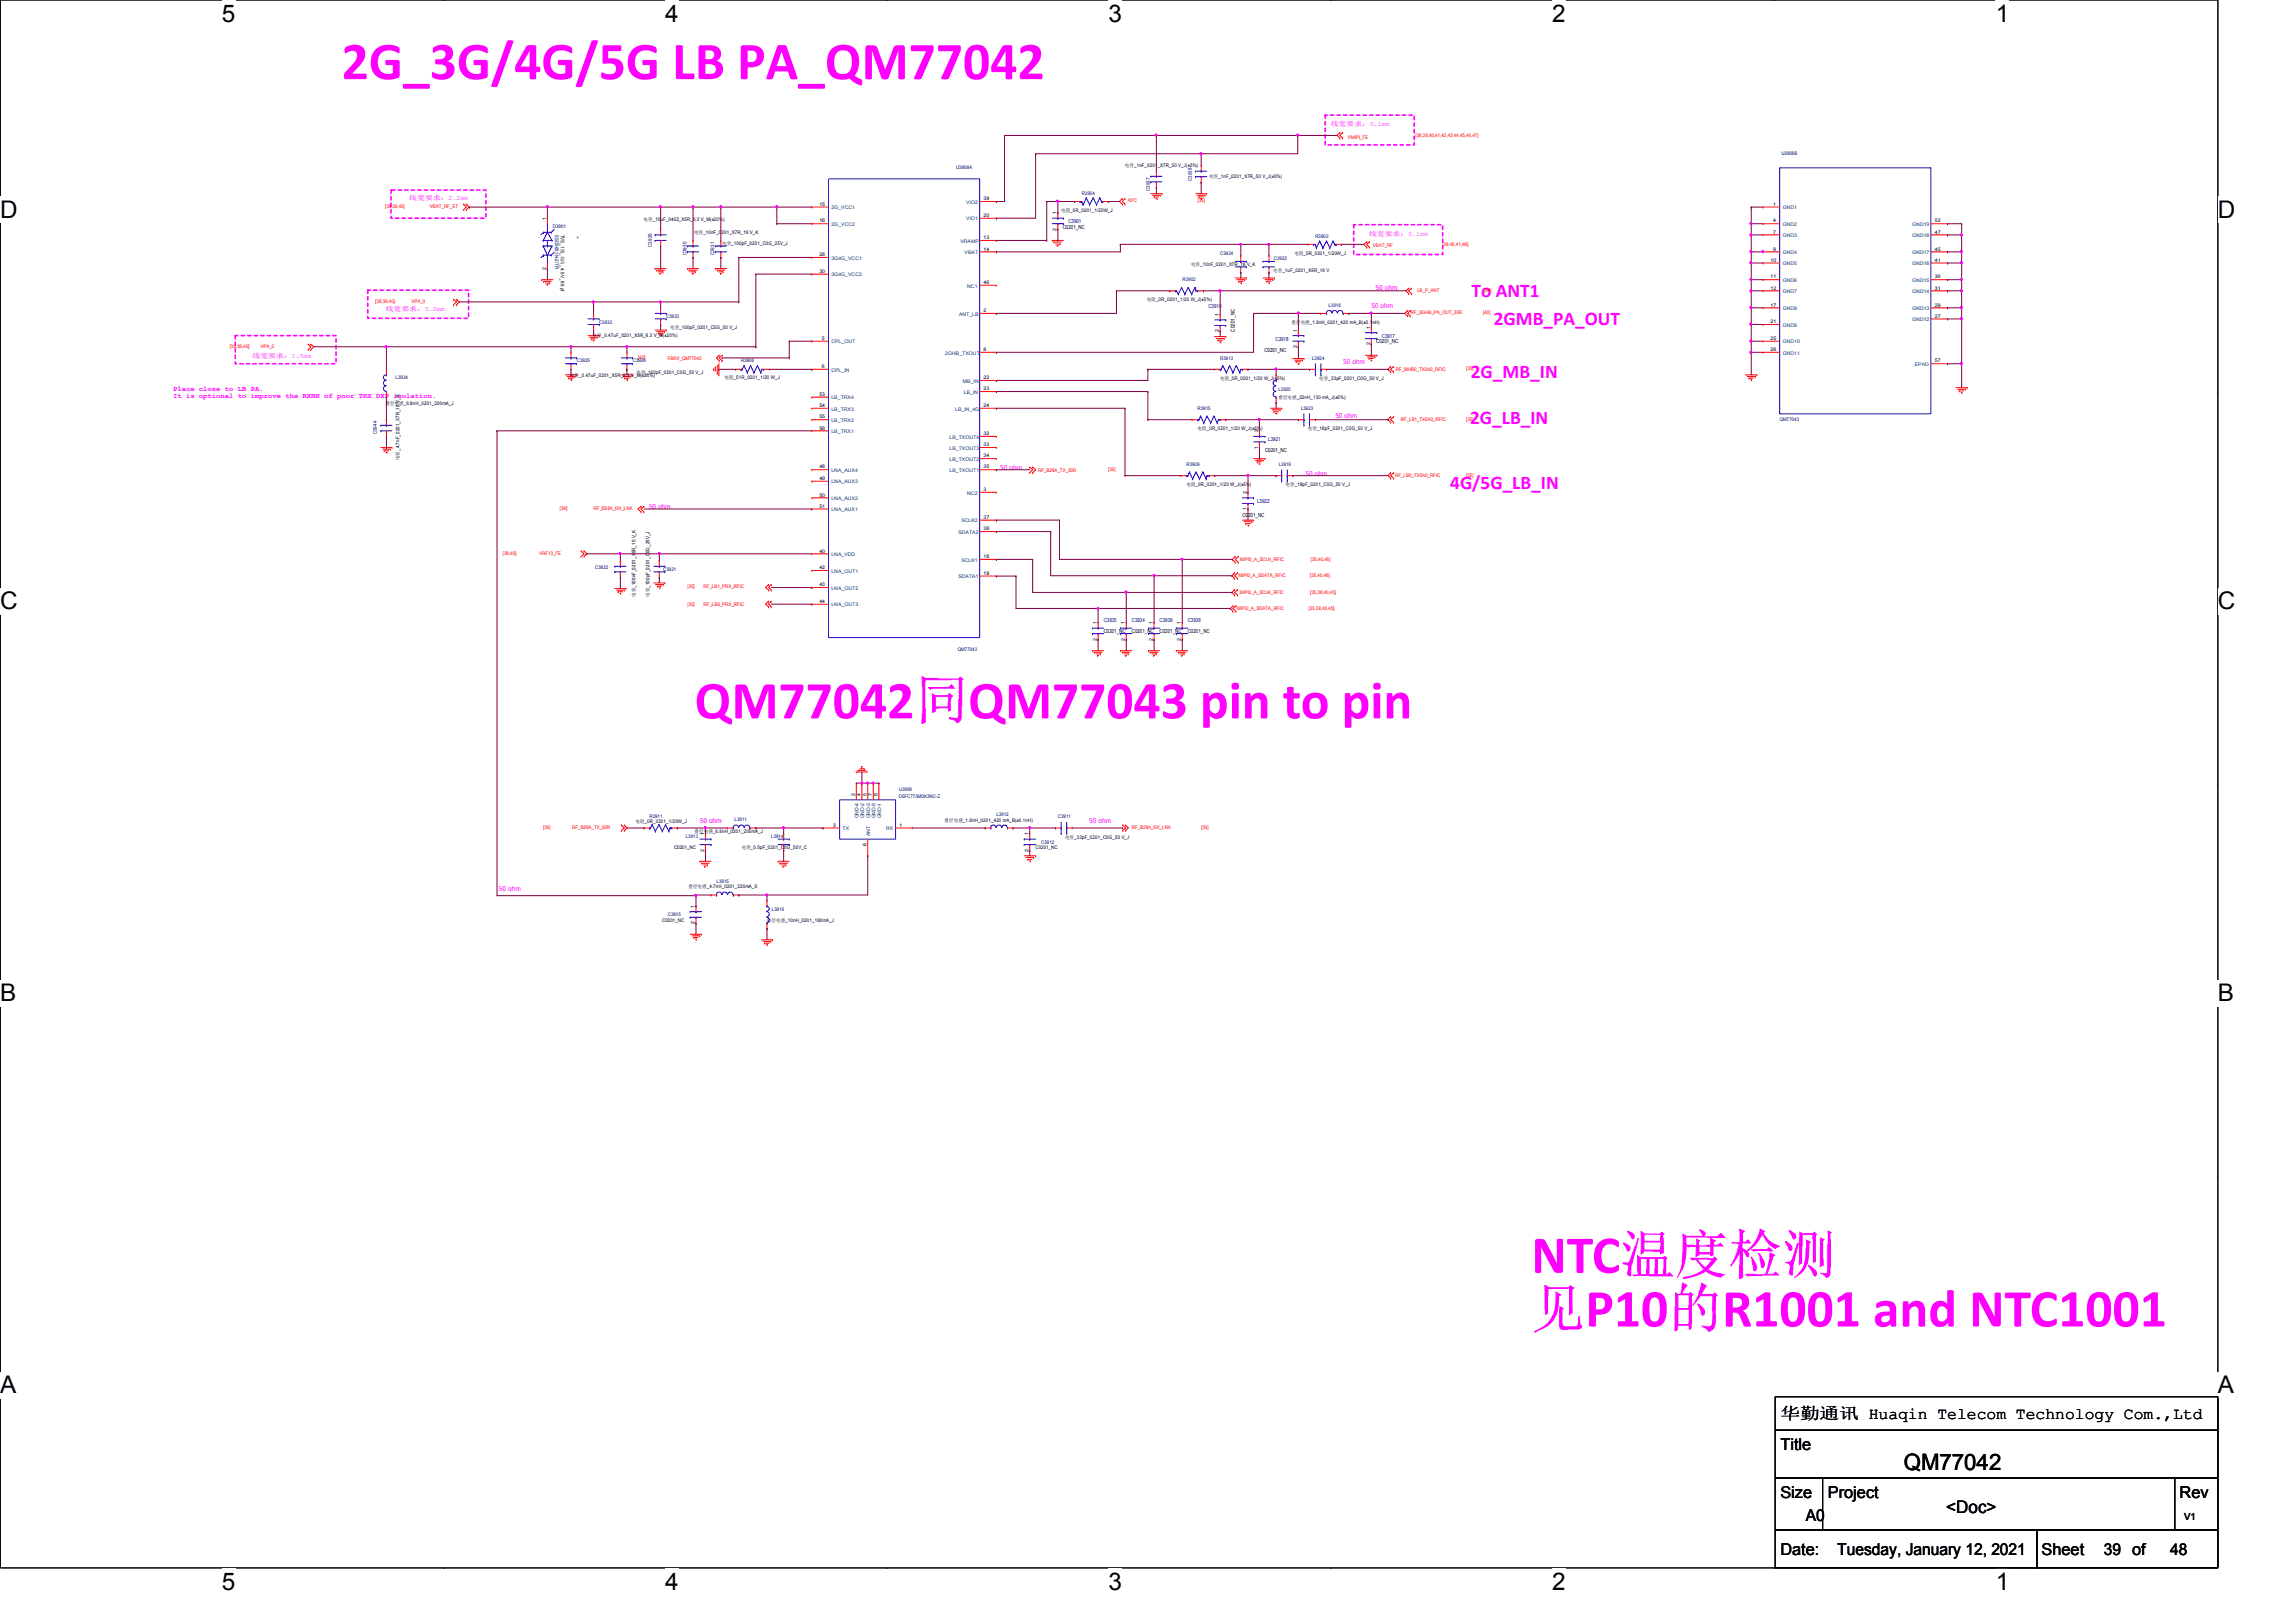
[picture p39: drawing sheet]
<svg xmlns="http://www.w3.org/2000/svg" width="297mm" height="210mm" viewBox="0 0 297 210" stroke-linecap="round" stroke-linejoin="round" font-family="sans-serif">
<defs><g id="words">
<g font-size="6.9" fill="#f0f">
<text x="44.2" y="10.2">2G_3G/4G/5G LB PA_QM77042</text>
<text x="89.9" y="93">QM77042同QM77043 pin to pin</text>
<text x="198.1" y="164.7">NTC温精温温</text>
<text x="198.2" y="171.7">见P10的R1001 and NTC1001</text>
</g>
<g font-size="3.1">
<text x="28.7" y="2.8">5</text>
<text x="86.1" y="2.8">4</text>
<text x="143.4" y="2.8">3</text>
<text x="200.8" y="2.8">2</text>
<text x="258.2" y="2.8">1</text>
<text x="0" y="28.2">D</text>
<text x="286.9" y="28.2">D</text>
<text x="0" y="78.9">C</text>
<text x="286.9" y="78.9">C</text>
<text x="0" y="129.6">B</text>
<text x="286.9" y="129.6">B</text>
<text x="0" y="180.3">A</text>
<text x="286.9" y="180.3">A</text>
<text x="28.7" y="205.7">5</text>
<text x="86.1" y="205.7">4</text>
<text x="143.4" y="205.7">3</text>
<text x="200.8" y="205.7">2</text>
<text x="258.2" y="205.7">1</text>
</g>
<text font-size="2.9" x="246.3" y="190.2">QM77042</text>
<g font-size="2.5" fill="#f0f">
<text x="190.4" y="38.4">To ANT1</text>
<text x="193.2" y="42.1">2GMB_PA_OUT</text>
<text x="190.3" y="48.9">2G_MB_IN</text>
<text x="190.2" y="54.9">2G_LB_IN</text>
<text x="187.6" y="63.2">4G/5G_LB_IN</text>
</g>
<text font-size="2.2" x="251.8" y="195.7">&lt;Doc&gt;</text>
<g font-size="2.1">
<text x="230.3" y="183.6">华华华华 Huaqin Telecom Technology Com.,Ltd</text>
<text x="230.3" y="187.6">Title</text>
<text x="230.3" y="193.8">Size</text>
<text x="233.6" y="196.9">A0</text>
<text x="236.5" y="193.8">Project</text>
<text x="282" y="193.8">Rev</text>
<text x="230.3" y="201.2">Date:</text>
<text x="237.7" y="201.2">Tuesday, January 12, 2021</text>
<text x="264.1" y="201.2">Sheet</text>
<text x="272.2" y="201.2">39 of</text>
<text x="280.8" y="201.2">48</text>
</g>
<text font-size="1.3" x="282.6" y="196.7">V1</text>
<g font-size=".9" fill="#f0f">
<text x="22.4" y="50.6">Place close to LB PA.</text>
<text x="22.4" y="51.6">It is optional to improve the RXBN of poor TRX DXP isolation.</text>
</g>
<g font-size=".8" fill="#f0f">
<text x="172.2" y="16.3">线线下线：0.1mm</text>
<text x="53" y="25.9">线线下线：2.2mm</text>
<text x="177.1" y="30.5">线线下线：0.1mm</text>
<text x="49.9" y="40.3">线线下线：0.2mm</text>
<text x="177.4" y="39.9">50 ohm</text>
<text x="178" y="37.5">50 ohm</text>
<text x="32.7" y="46.3">线线下线：1.5mm</text>
<text x="173.8" y="47.2">50 ohm</text>
<text x="172.8" y="54.1">50 ohm</text>
<text x="83.9" y="65.9">50 ohm</text>
<text x="129.4" y="60.8">50 ohm</text>
<text x="168.9" y="61.6">50 ohm</text>
<text x="90.5" y="106.6">50 ohm</text>
<text x="140.9" y="106.5">50 ohm</text>
<text x="64.6" y="115.4">50 ohm</text>
</g>
<g font-size=".7">
<text x="137.5" y="29.6">C0201_NC</text>
<text x="159.8" y="42.9" transform="rotate(-90 159.8 42.9)">C0201_NC</text>
<text x="163.6" y="45.5">C0201_NC</text>
<text x="178.1" y="44.4">C0201_NC</text>
<text x="163.7" y="58.5">C0201_NC</text>
<text x="160.7" y="66.9">C0201_NC</text>
<text x="142.8" y="81.9">C0201_NC</text>
<text x="146.4" y="81.9">C0201_NC</text>
<text x="150" y="81.9">C0201_NC</text>
<text x="153.7" y="81.9">C0201_NC</text>
</g>
<g font-size=".7" fill="#000080">
<text x="138.2" y="28.9">C3901</text>
<text x="156.3" y="39.9">C3910</text>
<text x="165" y="44.1">C3918</text>
<text x="178.8" y="43.7">C3917</text>
<text x="164.1" y="57.1">L3921</text>
<text x="162.6" y="65.1">L3922</text>
<text x="142.8" y="80.5">C3935</text>
<text x="146.4" y="80.5">C3934</text>
<text x="150" y="80.5">C3939</text>
<text x="153.7" y="80.5">C3936</text>
</g>
<g font-size=".6" fill="#f00">
<text x="174.4" y="17.9">VMIPI_FE</text>
<text x="183.1" y="17.7">[36,38,40,41,42,43,44,45,46,47]</text>
<text x="49.8" y="26.9">[38,39,40]</text>
<text x="55.6" y="26.9">VBAT_RF_ET</text>
<text x="145.9" y="26.2">APC</text>
<text x="154.9" y="26.2">[35]</text>
<text x="177.6" y="32">VBAT_RF</text>
<text x="186.6" y="31.8">[38,40,41,46]</text>
<text x="48.6" y="39.2">[38,39,40]</text>
<text x="53.3" y="39.2">VPA_0</text>
<text x="182.5" y="40.6">RF_2GHB_PA_OUT_50R</text>
<text x="183.3" y="37.8">LB_P_ANT</text>
<text x="191.9" y="40.7">[40]</text>
<text x="192" y="37.8">[44]</text>
<text x="29.7" y="45">[38,39,40]</text>
<text x="33.7" y="45">VPA_0</text>
<text x="82.5" y="46.5">[40]</text>
<text x="86.4" y="46.7">FBRX_QM77042</text>
<text x="189.7" y="47.9">[35]</text>
<text x="180.6" y="48">RF_MHB0_TX0A0_RFIC</text>
<text x="181.2" y="54.4">RF_LB1_TX0A0_RFIC</text>
<text x="189.7" y="54.4">[35]</text>
<text x="76.8" y="66">RF_B28A_RX_LNA</text>
<text x="134.3" y="61">RF_B28A_TX_50R</text>
<text x="143.4" y="61">[39]</text>
<text x="180.5" y="61.7">RF_LB0_TX0A0_RFIC</text>
<text x="189.7" y="61.7">[35]</text>
<text x="65.1" y="71.8">[36,40]</text>
<text x="69.8" y="71.8">VRF13_FE</text>
<text x="72.4" y="66">[39]</text>
<text x="88.9" y="76.2">[35]</text>
<text x="91" y="76.2">RF_LB1_PRX_RFIC</text>
<text x="160.2" y="74.7">MIPI0_A_SDATA_RFIC</text>
<text x="160.4" y="76.9">MIPI2_A_SCLK_RFIC</text>
<text x="160.4" y="72.6">MIPI0_A_SCLK_RFIC</text>
<text x="169.5" y="76.8">[35,38,40,45]</text>
<text x="169.5" y="74.6">[35,40,46]</text>
<text x="169.6" y="72.6">[35,40,46]</text>
<text x="88.9" y="78.4">[35]</text>
<text x="91" y="78.4">RF_LB0_PRX_RFIC</text>
<text x="160" y="79">MIPI2_A_SDATA_RFIC</text>
<text x="169.3" y="78.9">[35,38,40,45]</text>
<text x="70.3" y="107.3">[39]</text>
<text x="74" y="107.3">RF_B28A_TX_50R</text>
<text x="146.4" y="107.2">RF_B28A_RX_LNA</text>
<text x="155.4" y="107.3">[39]</text>
</g>
<g font-size=".6" fill="#000080">
<text x="123.7" y="21.9">U3908A</text>
<text x="154.2" y="23.5" transform="rotate(-90 154.2 23.5)">C3938</text>
<text x="230.5" y="20.1">U3908B</text>
<text x="71.5" y="29.5">D3901</text>
<text x="140" y="25.2">R3904</text>
<text x="148.8" y="24.8" transform="rotate(-90 148.8 24.8)">C3937</text>
<text x="71.8" y="30.4" transform="rotate(90 71.8 30.4)">ESD5651N-2/TR</text>
<text x="84.3" y="32" transform="rotate(-90 84.3 32)">C3929</text>
<text x="88.8" y="33.1" transform="rotate(-90 88.8 33.1)">C3930</text>
<text x="92.4" y="33.1" transform="rotate(-90 92.4 33.1)">C3931</text>
<text x="157.9" y="32.9">C3924</text>
<text x="164.8" y="33.7">C3923</text>
<text x="170.2" y="30.8">R3903</text>
<text x="77.5" y="41.9">C3932</text>
<text x="86.2" y="41.1">C3933</text>
<text x="153" y="36.4">R3902</text>
<text x="171.9" y="39.7">L3918</text>
<text x="74.6" y="46.9">C3925</text>
<text x="81.9" y="46.9">C3926</text>
<text x="95.9" y="46.9">R3906</text>
<text x="157.9" y="46.6">R3913</text>
<text x="169.8" y="46.6">L3924</text>
<text x="51.2" y="49.1">L3934</text>
<text x="154.9" y="53.1">R3915</text>
<text x="165.4" y="50.5">L3920</text>
<text x="168.3" y="53.1">L3923</text>
<text x="48.8" y="56.2" transform="rotate(-90 48.8 56.2)">C3944</text>
<text x="230.2" y="54.5">QM77043</text>
<text x="153.5" y="60.3">R3909</text>
<text x="165.4" y="60.3">L3919</text>
<text x="77" y="73.6">C3922</text>
<text x="85.8" y="73.9">C3921</text>
<text x="123.9" y="84.2">QM77043</text>
<text x="84" y="105.8">R3911</text>
<text x="95" y="106.3">L3911</text>
<text x="116.3" y="102.4">U3906</text>
<text x="116.3" y="103.3">D5FC773M0K3NC-Z</text>
<text x="128.9" y="105.6">L3912</text>
<text x="136.9" y="105.9">C3911</text>
<text x="88.7" y="108.5">L3913</text>
<text x="99.8" y="108.5">L3914</text>
<text x="134.7" y="109.2">C3912</text>
<text x="86.4" y="118.6">C3915</text>
<text x="92.7" y="114.3">L3915</text>
<text x="99.9" y="117.9">L3916</text>
</g>
<g font-size=".6">
<text x="145.5" y="21.6">电电_1nF_0201_X7R_50 V_J(±5%)</text>
<text x="156.4" y="23">电电_1nF_0201_X7R_50 V_J(±5%)</text>
<text x="70.7" y="28.4" transform="rotate(-90 70.7 28.4)">1</text>
<text x="83.3" y="28.7">电电_10uF_0402_X5R_6.3 V_M(±20%)</text>
<text x="106" y="26.6">15</text>
<text x="106" y="28.8">16</text>
<text x="127.3" y="25.9">39</text>
<text x="127.3" y="28.1">20</text>
<text x="136.7" y="29.8" transform="rotate(-90 136.7 29.8)">2</text>
<text x="136.7" y="27.7" transform="rotate(-90 136.7 27.7)">1</text>
<text x="137.3" y="27.4">电电_0R_0201_1/20W_J</text>
<text x="229.4" y="26.6">1</text>
<text x="229.4" y="28.8">4</text>
<text x="250.3" y="28.8">52</text>
<text x="70.7" y="34.9" transform="rotate(-90 70.7 34.9)">2</text>
<text x="72.6" y="30.4" transform="rotate(90 72.6 30.4)">TVS_1路_双双_4.5 V_65 pf</text>
<text x="89.8" y="30.3">电电_10nF_0201_X7R_16 V_K</text>
<text x="93.4" y="31.7">电电_100pF_0201_C0G_25V_J</text>
<text x="106" y="33.1">28</text>
<text x="106" y="35.3">30</text>
<text x="127.3" y="32.4">14</text>
<text x="127.3" y="30.9">13</text>
<text x="154.1" y="34.4">电电_10nF_0201_X7R_16 V_K</text>
<text x="164.7" y="35.1">电电_1uF_0201_X5R_16 V</text>
<text x="167.5" y="32.9">电电_0R_0201_1/20W_J</text>
<text x="229.1" y="33.9">10</text>
<text x="229.4" y="30.2">7</text>
<text x="229.4" y="32.4">9</text>
<text x="250.3" y="33.9">41</text>
<text x="250.3" y="32.4">45</text>
<text x="250.3" y="30.2">47</text>
<text x="127.3" y="36.7">46</text>
<text x="127.3" y="40.4">2</text>
<text x="148.4" y="38.9">电电_0R_0201_1/20 W_J(±5%)</text>
<text x="157.7" y="40.9" transform="rotate(-90 157.7 40.9)">1</text>
<text x="167.1" y="41.9">叠叠电贴_1.8nH_0201_420 mA_B(±0.1nH)</text>
<text x="229.1" y="36">11</text>
<text x="229.1" y="37.5">12</text>
<text x="229.1" y="39.7">17</text>
<text x="229.1" y="41.8">21</text>
<text x="250.3" y="41.1">27</text>
<text x="250.3" y="39.7">29</text>
<text x="250.3" y="37.5">31</text>
<text x="250.3" y="36">36</text>
<text x="76.7" y="43.6">电电_0.47uF_0201_X5R_6.3 V_M(±20%)</text>
<text x="86.7" y="42.6">电电_100pF_0201_C0G_50 V_J</text>
<text x="106.3" y="44">5</text>
<text x="106.3" y="47.6">6</text>
<text x="127.3" y="45.4">8</text>
<text x="157.7" y="43" transform="rotate(-90 157.7 43)">2</text>
<text x="167.8" y="45" transform="rotate(-90 167.8 45)">2</text>
<text x="167.8" y="42.9" transform="rotate(-90 167.8 42.9)">1</text>
<text x="177.2" y="44.7" transform="rotate(-90 177.2 44.7)">2</text>
<text x="177.2" y="42.5" transform="rotate(-90 177.2 42.5)">1</text>
<text x="229.1" y="44">25</text>
<text x="229.1" y="45.4">26</text>
<text x="250.3" y="46.9">57</text>
<text x="49.9" y="52.4">叠叠电贴_6.8nH_0201_200mA_J</text>
<text x="73.7" y="48.7">电电_0.47uF_0201_X5R_6.3 V_M(±20%)</text>
<text x="82.3" y="48.4">电电_100pF_0201_C0G_50 V_J</text>
<text x="93.7" y="49.1">电电_51R_0201_1/20 W_J</text>
<text x="106" y="51.2">53</text>
<text x="106" y="52.7">54</text>
<text x="127.3" y="49.1">22</text>
<text x="127.3" y="50.5">23</text>
<text x="127.3" y="52.7">24</text>
<text x="157.9" y="49.1">电电_0R_0201_1/20 W_J(±5%)</text>
<text x="165.4" y="51.6">叠叠电贴_22nH_130 mA_J(±5%)</text>
<text x="170.7" y="49.1">电电_33pF_0201_C0G_50 V_J</text>
<text x="51.7" y="59.6" transform="rotate(-90 51.7 59.6)">电电_4.7nF_0201_X7R_10 V_K</text>
<text x="106" y="54.1">55</text>
<text x="106" y="55.6">56</text>
<text x="127.3" y="56.3">32</text>
<text x="127.3" y="57.7">33</text>
<text x="127.3" y="59.2">34</text>
<text x="154.9" y="55.7">电电_0R_0201_1/20 W_J(±5%)</text>
<text x="162.8" y="58.1" transform="rotate(-90 162.8 58.1)">1</text>
<text x="162.8" y="56" transform="rotate(-90 162.8 56)">2</text>
<text x="169.2" y="55.7">电电_18pF_0201_C0G_50 V_J</text>
<text x="106" y="60.6">48</text>
<text x="106" y="62.1">49</text>
<text x="106" y="64.3">50</text>
<text x="106" y="65.7">51</text>
<text x="127.3" y="60.6">35</text>
<text x="127.3" y="63.5">3</text>
<text x="153.5" y="62.9">电电_0R_0201_1/20 W_J(±5%)</text>
<text x="161.3" y="63.9" transform="rotate(-90 161.3 63.9)">2</text>
<text x="166.3" y="62.9">电电_18pF_0201_C0G_50 V_J</text>
<text x="106" y="71.5">40</text>
<text x="127.3" y="67.1">37</text>
<text x="127.3" y="68.6">38</text>
<text x="161.3" y="66" transform="rotate(-90 161.3 66)">1</text>
<text x="82.2" y="77.3" transform="rotate(-90 82.2 77.3)">电电_100nF_0201_X5R_10 V_K</text>
<text x="84" y="77.3" transform="rotate(-90 84 77.3)">电电_100pF_0201_C0G_25V_J</text>
<text x="106" y="73.7">42</text>
<text x="106" y="75.9">43</text>
<text x="127.3" y="72.2">18</text>
<text x="127.3" y="74.4">19</text>
<text x="106" y="78">44</text>
<text x="141.9" y="82.9" transform="rotate(-90 141.9 82.9)">2</text>
<text x="141.9" y="80.8" transform="rotate(-90 141.9 80.8)">1</text>
<text x="145.5" y="82.9" transform="rotate(-90 145.5 82.9)">2</text>
<text x="145.5" y="80.8" transform="rotate(-90 145.5 80.8)">1</text>
<text x="149.1" y="82.9" transform="rotate(-90 149.1 82.9)">2</text>
<text x="149.1" y="80.8" transform="rotate(-90 149.1 80.8)">1</text>
<text x="152.8" y="82.9" transform="rotate(-90 152.8 82.9)">2</text>
<text x="152.8" y="80.8" transform="rotate(-90 152.8 80.8)">1</text>
<text x="82.2" y="106.6">电电_0R_0201_1/20W_J</text>
<text x="89.9" y="107.7">叠叠电贴_6.8nH_0201_200mA_J</text>
<text x="107.8" y="107">3</text>
<text x="110.6" y="103" transform="rotate(-90 110.6 103)">2</text>
<text x="111.3" y="103" transform="rotate(-90 111.3 103)">4</text>
<text x="112.1" y="103" transform="rotate(-90 112.1 103)">5</text>
<text x="112.8" y="103" transform="rotate(-90 112.8 103)">7</text>
<text x="113.5" y="103" transform="rotate(-90 113.5 103)">8</text>
<text x="116.4" y="107">1</text>
<text x="122.2" y="106.4">叠叠电贴_1.8nH_0201_420 mA_B(±0.1nH)</text>
<text x="87.2" y="109.9">C0201_NC</text>
<text x="91.1" y="110.2" transform="rotate(-90 91.1 110.2)">2</text>
<text x="91.1" y="108.1" transform="rotate(-90 91.1 108.1)">1</text>
<text x="96" y="109.9">电电_0.5pF_0201_C0G_50V_C</text>
<text x="112.1" y="109.5" transform="rotate(-90 112.1 109.5)">6</text>
<text x="133.1" y="110.2" transform="rotate(-90 133.1 110.2)">2</text>
<text x="133.1" y="108.1" transform="rotate(-90 133.1 108.1)">1</text>
<text x="134" y="109.9">C0201_NC</text>
<text x="137.8" y="108.5">电电_33pF_0201_C0G_50 V_J</text>
<text x="85.7" y="119.3">C0201_NC</text>
<text x="89.1" y="115">叠叠电贴_4.7nH_0201_220mA_S</text>
<text x="89.9" y="119.6" transform="rotate(-90 89.9 119.6)">2</text>
<text x="89.9" y="117.5" transform="rotate(-90 89.9 117.5)">1</text>
<text x="99.2" y="119.3">叠叠电贴_10nH_0201_180mA_J</text>
</g>
<g font-size=".6" fill="#004080">
<text x="107.6" y="27.1">2G_VCC1</text>
<text x="107.6" y="29.3">2G_VCC2</text>
<text x="125" y="26.4">VIO2</text>
<text x="125" y="28.5">VIO1</text>
<text x="230.6" y="27.1">GND1</text>
<text x="230.6" y="29.3">GND2</text>
<text x="247.4" y="29.3">GND19</text>
<text x="69.7" y="30.9">-</text>
<text x="74.6" y="30.9">+</text>
<text x="107.6" y="33.6">3G4G_VCC1</text>
<text x="107.6" y="35.8">3G4G_VCC2</text>
<text x="124.2" y="31.4">VRAMP</text>
<text x="124.8" y="32.9">VBAT</text>
<text x="230.6" y="30.7">GND3</text>
<text x="230.6" y="32.9">GND4</text>
<text x="230.6" y="34.3">GND5</text>
<text x="247.4" y="34.3">GND16</text>
<text x="247.4" y="32.9">GND17</text>
<text x="247.4" y="30.7">GND18</text>
<text x="124.1" y="40.9">ANT_LB</text>
<text x="125.1" y="37.2">NC1</text>
<text x="230.6" y="36.5">GND6</text>
<text x="230.6" y="37.9">GND7</text>
<text x="230.6" y="40.1">GND8</text>
<text x="247.4" y="41.6">GND12</text>
<text x="247.4" y="40.1">GND13</text>
<text x="247.4" y="37.9">GND14</text>
<text x="247.4" y="36.5">GND15</text>
<text x="107.6" y="44.4">CPL_OUT</text>
<text x="122.3" y="45.9">2GHB_TXOUT</text>
<text x="230.6" y="42.3">GND9</text>
<text x="230.6" y="44.4">GND10</text>
<text x="230.6" y="45.9">GND11</text>
<text x="247.7" y="47.4">EPAD</text>
<text x="107.6" y="48.1">CPL_IN</text>
<text x="107.6" y="51.7">LB_TRX4</text>
<text x="107.6" y="53.1">LB_TRX3</text>
<text x="123.6" y="53.1">LB_IN_4G</text>
<text x="124.6" y="49.5">MB_IN</text>
<text x="124.7" y="51">LB_IN</text>
<text x="107.6" y="54.6">LB_TRX2</text>
<text x="107.6" y="56">LB_TRX1</text>
<text x="122.8" y="56.8">LB_TXOUT4</text>
<text x="122.8" y="58.2">LB_TXOUT3</text>
<text x="122.8" y="59.6">LB_TXOUT2</text>
<text x="107.6" y="61.1">LNA_AUX4</text>
<text x="107.6" y="62.6">LNA_AUX3</text>
<text x="107.6" y="64.7">LNA_AUX2</text>
<text x="122.8" y="61.1">LB_TXOUT1</text>
<text x="125.1" y="64">NC2</text>
<text x="107.6" y="72">LNA_VDD</text>
<text x="107.6" y="66.2">LNA_AUX1</text>
<text x="124" y="69.1">SDATA2</text>
<text x="124.4" y="67.6">SCLK2</text>
<text x="107.6" y="74.1">LNA_OUT1</text>
<text x="107.6" y="76.3">LNA_OUT2</text>
<text x="124" y="74.8">SDATA1</text>
<text x="124.4" y="72.7">SCLK1</text>
<text x="107.6" y="78.5">LNA_OUT3</text>
<text x="109" y="107.4">TX</text>
<text x="111.1" y="105.9" transform="rotate(-90 111.1 105.9)">GND-4</text>
<text x="111.8" y="105.9" transform="rotate(-90 111.8 105.9)">GND-2</text>
<text x="112.6" y="105.9" transform="rotate(-90 112.6 105.9)">GND-3</text>
<text x="113.3" y="105.9" transform="rotate(-90 113.3 105.9)">GND-5</text>
<text x="114" y="105.9" transform="rotate(-90 114 105.9)">GND-1</text>
<text x="114.6" y="107.4">RX</text>
<text x="112.6" y="108.2" transform="rotate(-90 112.6 108.2)">ANT</text>
</g>
</g></defs>
<path d="M0 0h286.9v202.9h-286.9z" fill="none" stroke="#000" stroke-width=".13"/>
<g fill="#fff">
<path d="M28.7 0h1.7v3.5h-1.7z"/>
<path d="M28.7 202.9h1.7v3.5h-1.7z"/>
</g>
<path d="M57.4 0h.1M57.4 202.9h.1" fill="none" stroke="#000" stroke-width=".13"/>
<g fill="#fff">
<path d="M86.1 0h1.7v3.5h-1.7z"/>
<path d="M86.1 202.9h1.7v3.5h-1.7z"/>
</g>
<path d="M114.8 0h.1M114.8 202.9h.1" fill="none" stroke="#000" stroke-width=".13"/>
<g fill="#fff">
<path d="M143.4 0h1.8v3.5h-1.8z"/>
<path d="M143.4 202.9h1.8v3.5h-1.8z"/>
</g>
<path d="M172.2 0h.1M172.2 202.9h.1" fill="none" stroke="#000" stroke-width=".13"/>
<g fill="#fff">
<path d="M200.8 0h1.8v3.5h-1.8z"/>
<path d="M200.8 202.9h1.8v3.5h-1.8z"/>
</g>
<path d="M229.5 0h.1M229.5 202.9h.1" fill="none" stroke="#000" stroke-width=".13"/>
<g fill="#fff">
<path d="M258.2 0h1.7v3.5h-1.7z"/>
<path d="M258.2 202.9h1.7v3.5h-1.7z"/>
<path d="M0 25.4h2.3v3.4h-2.3z"/>
<path d="M286.9 25.4h2.3v3.4h-2.3z"/>
<path d="M0 76.1h2.3v3.4h-2.3z"/>
<path d="M286.9 76.1h2.3v3.4h-2.3z"/>
</g>
<path d="M0 50.7h.1M286.9 50.7h.1" fill="none" stroke="#000" stroke-width=".13"/>
<g fill="#fff">
<path d="M0 126.8h2.1v3.5h-2.1z"/>
<path d="M286.9 126.8h2.1v3.5h-2.1z"/>
</g>
<path d="M0 101.4h.1M286.9 101.4h.1" fill="none" stroke="#000" stroke-width=".13"/>
<g fill="#fff">
<path d="M0 177.5h2.1v3.5h-2.1z"/>
<path d="M286.9 177.5h2.1v3.5h-2.1z"/>
</g>
<path d="M0 152.1h.1M286.9 152.1h.1M229.7 185.1h57.2v6.2h-57.2zM229.7 180.8h57.2v4.3h-57.2zM229.7 191.3h6.1v6.7h-6.1zM229.7 198h33.8v4.9h-33.8zM235.8 191.3h45.5v6.7h-45.5zM263.5 198h23.4v4.9h-23.4zM281.3 191.3h5.6v6.7h-5.6z" fill="none" stroke="#000" stroke-width=".13"/>
<path d="M171.4 14.9h11.6v3.9h-11.6zM47.6 37.5h13v3.7h-13zM50.6 24.6h12.3v3.6h-12.3zM175.1 29.1h11.5v3.8h-11.5zM30.4 43.4h13.1v3.7h-13.1z" fill="none" stroke="#f0f" stroke-width=".21" stroke-dasharray=".4 .4"/>
<g fill="none" stroke="#f00" stroke-width=".13">
<path d="M173.4 17.1h.1M173.4 17.9h.1M173.4 17.1l-.4 .4 .4 .4M173.7 17.9h.1M173.7 17.1h.1M173.7 17.1l-.3 .4 .3 .4M58.7 38.7h.1M58.7 39.5h.1M58.7 38.7l.4 .4-.4 .4M59.1 39.5h.1M59.1 38.7h.1M59.1 38.7l.3 .4-.3 .4"/>
<path d="M60 27.1h.1M60 26.4h.1M60 26.4l.3 .4-.3 .3M60.3 26.4h.1M60.3 27.1h.1M60.3 26.4l.4 .4-.4 .3M70.1 36.2h.1M70.1 36.2h1.4M70.3 36.4h.1M70.3 36.4h1M70.6 36.6h.5M70.8 36.8h.1"/>
<path d="M70.8 28.2h.1M70.8 34.8h.1M70.8 28.2v.8M70.8 34v.8M71.1 36.6h.1M84.7 34.8h.1M84.7 34.8h1.5M85 35h.1M85 35h1M85.2 35.2h.6M85.4 35.4h.1M85.4 35.4h.2"/>
<path d="M85.5 39.8h.1M85.5 29.7h.1M85.5 31.8h.1M85.5 29.7v.7M85.5 31.1v.7M85.5 39.8v.8M85.8 35.2h.1M88.9 34.8h.1M88.9 34.8h1.5M89.2 35h.1M89.2 35h1M89.4 35.2h.6"/>
<path d="M89.6 35.4h.1M89.7 31.1h.1M89.7 33.3h.1M89.7 31.1v.7M89.7 32.6v.7M90 35.2h.1M92.5 34.8h.1M92.5 34.8h1.5M92.8 35h.1M92.8 35h1M93 35.2h.6M93.2 35.4h.1"/>
<path d="M93.3 31.1h.1M93.3 33.3h.1M93.3 31.1v.7M93.3 32.6v.7M93.6 35.2h.1M105 33.3h.1M105 35.5h.1M105 26.8h.1M105 29h.1M105 33.3h2.2M105 35.5h2.2M105 26.8h2.2"/>
<path d="M105 29h2.2M126.7 31.1h2.2M126.7 26.1h2.2M126.7 28.2h2.2M126.7 32.6h2.2M126.7 36.9h2.2M128.9 26.1h.1M128.9 28.2h.1M128.9 32.6h.1M128.9 36.9h.1M128.9 31.1h.1M136.1 31.1h.1"/>
<path d="M136.1 31.1h1.5M136.4 31.3h.1M136.4 31.3h1M136.6 31.6h.6M136.8 31.8h.1M136.9 27.5h.1M136.9 29.7h.1M136.9 27.5v.7M136.9 29v.7M137.2 31.6h.1M139 26.1h.1M139 26.1h.7"/>
<path d="M142.7 26.1h.7M143.4 26.1h.1M145.2 25.7h.1M145.2 26.4h.1M145.2 25.7l-.4 .4 .4 .3M145.5 26.4h.1M145.5 25.7h.1M145.5 25.7l-.3 .4 .3 .3M148.9 25.1h1.4M149.1 25.3h1M149.3 25.5h.1M149.3 25.5h.6"/>
<path d="M149.5 25.7h.2M149.6 22.1h.1M149.6 24.3h.1M149.6 22.1v.7M149.6 23.5v.8M149.7 25.7h.1M150.1 25.3h.1M150.3 25.1h.1M151.3 37.6h.1M151.3 37.6h.8M154.7 25.1h1.4M154.9 25.3h1"/>
<path d="M154.9 37.6h.8M155.1 25.5h.1M155.1 25.5h.6M155.3 25.7h.1M155.4 21.4h.1M155.4 23.6h.1M155.4 21.4v.7M155.4 22.9v.7M155.4 25.7h.1M155.7 37.6h.1M155.9 25.3h.1M156.1 25.1h.1"/>
<path d="M159.8 36h1.4M160 36.2h1M160.2 36.4h.1M160.2 36.4h.6M160.4 36.6h.2M160.5 33.1h.1M160.5 35.3h.1M160.5 33.1v.7M160.5 34.5v.8M160.6 36.6h.1M161 36.2h.1M161.2 36h.1"/>
<path d="M163.4 36h1.5M163.7 36.2h1M163.9 36.4h.1M163.9 36.4h.5M164.1 36.6h.1M164.2 33.1h.1M164.2 35.3h.1M164.2 33.1v.7M164.2 34.5v.8M164.2 36.6h.1M164.7 36.2h.1M164.9 36h.1"/>
<path d="M169.2 31.6h.1M169.2 31.6h.7M172.8 31.6h.8M173.6 31.6h.1M176.8 31.3h.1M176.8 32h.1M176.8 31.3l-.4 .3 .4 .4M177.2 32h.1M177.2 31.3h.1M177.2 31.3l-.4 .3 .4 .4M182.2 37.3h.1M182.2 38h.1"/>
<path d="M182.2 37.3l-.3 .3 .3 .4M182.6 38h.1M182.6 37.3h.1M182.6 37.3l-.4 .3 .4 .4M228.1 26.8h.1M228.1 29h.1M228.1 30.4h.1M228.1 32.6h.1M228.1 34h.1M228.1 36.2h.1M228.1 37.6h.1M228.1 39.8h.1"/>
<path d="M228.1 36.2h2.1M228.1 37.6h2.1M228.1 32.6h2.1M228.1 26.8h2.1M228.1 29h2.1M228.1 30.4h2.1M228.1 34h2.1M228.1 39.8h2.1M249.8 36.2h2.2M249.8 37.6h2.2M249.8 32.6h2.2M249.8 29h2.2"/>
<path d="M249.8 30.4h2.2M249.8 34h2.2M249.8 39.8h2.2M252 39.8h.1M252 37.6h.1M252 36.2h.1M252 34h.1M252 32.6h.1M252 30.4h.1M252 29h.1M39.9 44.5h.1M39.9 45.3h.1"/>
<path d="M39.9 44.5l.3 .4-.3 .4M40.2 45.3h.1M40.2 44.5h.1M40.2 44.5l.4 .4-.4 .4M49.3 57.9h1.4M49.5 58.1h1M49.7 58.3h.1M49.7 58.3h.6M49.9 58.5h.2M50 51.4h.1M50 47.8h.1M50 54.3h.1"/>
<path d="M50 56.5h.1M50 47.8v.7M50 50.7v.7M50 54.3v.7M50 55.8v.7M50.1 58.5h.1M50.5 58.1h.1M50.7 57.9h.1M73.1 48.5h1.5M73.4 48.7h1M73.6 48.9h.1M73.6 48.9h.6"/>
<path d="M73.8 49.1h.2M73.9 47.8h.1M73.9 45.6h.1M73.9 45.6v.7M73.9 47.1v.7M74 49.1h.1M74.4 48.7h.1M74.6 48.5h.1M76.1 43.4h1.4M76.3 43.6h1M76.5 43.9h.1M76.5 43.9h.5"/>
<path d="M76.7 44.1h.1M76.8 42.7h.1M76.8 40.6h.1M76.8 40.6v.7M76.8 42v.7M76.8 44.1h.1M77.3 43.6h.1M77.5 43.4h.1M80.4 48.5h1.4M80.6 48.7h1M80.8 48.9h.1M80.8 48.9h.6"/>
<path d="M81 49.1h.2M81.1 47.8h.1M81.1 45.6h.1M81.1 45.6v.7M81.1 47.1v.7M81.2 49.1h.1M81.6 48.7h.1M81.8 48.5h.1M84.7 42.7h1.5M85 42.9h1M85.2 43.1h.1M85.2 43.1h.6"/>
<path d="M85.4 43.3h.2M85.5 42h.1M85.5 41.3v.7M85.6 43.3h.1M86 42.9h.1M86.2 42.7h.1M92.3 47.8h.1M92.3 47.7v.1M92.5 47.5h.1M92.5 47.5v.5M92.8 48.3h.1M92.8 47.3v1"/>
<path d="M93 48.5h.1M93 47.1v1.4M93 46h.1M93 46.7h.1M93 46l-.3 .3 .3 .4M93.4 46h.1M93.4 46.7h.1M93.4 46l-.4 .3 .4 .4M95.2 47.8h.1M95.2 47.8h.7M98.8 47.8h.7M99.5 47.8h.1"/>
<path d="M105 44.2h.1M105 47.8h.1M105 51.4h.1M105 52.8h.1M105 54.3h.1M105 55.8h.1M105 52.8h2.2M105 47.8h2.2M105 54.3h2.2M105 44.2h2.2M105 51.4h2.2M105 55.8h2.2"/>
<path d="M126.7 52.8h2.2M126.7 59.4h2.2M126.7 57.9h2.2M126.7 40.6h2.2M126.7 45.6h2.2M126.7 56.5h2.2M126.7 49.2h2.2M126.7 50.7h2.2M128.9 40.6h.1M128.9 45.6h.1M128.9 56.5h.1M128.9 57.9h.1"/>
<path d="M128.9 59.4h.1M128.9 49.2h.1M128.9 50.7h.1M128.9 52.8h.1M154.2 54.3h.1M154.2 54.3h.7M157.1 47.8h.1M157.1 43.6h1.5M157.1 47.8h.8M157.3 43.8h1.1M157.6 44h.1M157.6 44h.6"/>
<path d="M157.8 44.2h.1M157.9 40.7h.1M157.9 42.8h.1M157.9 54.3h.7M157.9 40.7v.7M157.9 42.1v.7M157.9 44.2h.1M158.4 43.8h.1M158.6 43.6h.1M158.6 54.3h.1M160.7 47.8h.8M161.5 47.8h.1"/>
<path d="M162.2 59.4h1.5M162.4 59.6h1M162.6 59.8h.1M162.6 59.8h.6M162.9 57.9h.1M162.9 55.8h.1M162.9 55.8v.7M162.9 57.2v.7M163.4 59.6h.1M163.7 59.4h.1M164.4 52.8h1.4M164.6 53h1"/>
<path d="M164.8 53.3h.1M164.8 53.3h.6M165 53.5h.2M165.1 52.1h.1M165.1 48.5h.1M165.1 48.5v.7M165.1 51.4v.7M165.2 53.5h.1M165.6 53h.1M165.8 52.8h.1M167.3 46.4h1.4M167.5 46.6h1"/>
<path d="M167.7 46.8h.1M167.7 46.8h.6M167.9 47.1h.2M168 54.3h.1M168 42.7h.1M168 44.9h.1M168 54.3h.7M168 42.7v.7M168 44.2v.7M168.1 47.1h.1M168.5 46.6h.1M168.7 46.4h.1"/>
<path d="M169.4 47.8h.1M169.4 47.8h.8M169.4 54.3h.8M170.2 54.3h.1M170.9 40.6h.1M170.9 47.8h.7M170.9 40.6h.7M171.6 47.8h.1M173.8 40.6h.7M174.5 40.6h.1M176.7 46h1.4M176.9 46.2h1"/>
<path d="M177.1 46.4h.1M177.1 46.4h.6M177.3 46.6h.2M177.4 42.3h.1M177.4 44.5h.1M177.4 42.3v.8M177.4 43.8v.7M177.5 46.6h.1M177.9 46.2h.1M178.1 46h.1M179.9 54.7h.1M179.9 53.9h.1"/>
<path d="M179.9 48.1h.1M179.9 47.4h.1M179.9 53.9l-.3 .4 .3 .4M179.9 47.4l-.3 .4 .3 .3M180.3 53.9h.1M180.3 54.7h.1M180.3 47.4h.1M180.3 48.1h.1M180.3 53.9l-.4 .4 .4 .4M180.3 47.4l-.4 .4 .4 .3M182.1 40.2h.1M182.1 40.9h.1"/>
<path d="M182.1 40.2l-.4 .4 .4 .3M182.5 40.9h.1M182.5 40.2h.1M182.5 40.2l-.4 .4 .4 .3M225.8 48.5h1.5M226.1 48.7h1M226.3 48.9h.1M226.3 48.9h.5M226.5 49.1h.1M226.6 49.1h.1M227.1 48.7h.1M227.3 48.5h.1"/>
<path d="M228.1 42h.1M228.1 44.2h.1M228.1 45.6h.1M228.1 45.6h2.1M228.1 44.2h2.1M228.1 42h2.1M249.8 47.1h2.2M249.8 41.3h2.2M252 41.3h.1M252 47.1h.1M253 50.2h1.5M253.3 50.4h1"/>
<path d="M253.5 50.6h.1M253.5 50.6h.5M253.7 50.8h.1M253.8 50.8h.1M254.3 50.4h.1M254.5 50.2h.1M75.2 72h.1M75.2 71.3h.1M75.2 71.3l.4 .4-.4 .3M75.6 71.3h.1M75.6 72h.1M75.6 71.3l.3 .4-.3 .3"/>
<path d="M79.5 76.2h1.5M79.8 76.4h1M80 76.6h.1M80 76.6h.6M80.2 76.8h.1M80.3 72.5h.1M80.3 74.7h.1M80.3 72.5v.8M80.3 74v.7M80.3 76.8h.1M80.8 76.4h.1M81 76.2h.1"/>
<path d="M82.9 66.3h.1M82.9 65.5h.1M82.9 65.5l-.4 .4 .4 .4M83.3 66.3h.1M83.3 65.5h.1M83.3 65.5l-.4 .4 .4 .4M84.6 75.4h1.4M84.8 75.6h1M85 75.9h.1M85 75.9h.6M85.3 76.1h.1M85.3 72.5h.1"/>
<path d="M85.3 74.7h.1M85.3 72.5v.8M85.3 74v.7M85.4 76.1h.1M85.8 75.6h.1M86 75.4h.1M99.4 77.8h.1M99.4 78.5h.1M99.4 75.6h.1M99.4 76.4h.1M99.4 77.8l-.3 .4 .3 .3M99.4 75.6l-.3 .4 .3 .4"/>
<path d="M99.8 77.8h.1M99.8 78.5h.1M99.8 75.6h.1M99.8 76.4h.1M99.8 77.8l-.4 .4 .4 .3M99.8 75.6l-.4 .4 .4 .4M105 71.7h.1M105 78.2h.1M105 73.8h.1M105 76h.1M105 60.8h.1M105 62.3h.1"/>
<path d="M105 64.4h.1M105 65.9h.1M105 71.7h2.2M105 60.8h2.2M105 78.2h2.2M105 73.8h2.2M105 76h2.2M105 62.3h2.2M105 64.4h2.2M105 65.9h2.2M126.7 67.3h2.2M126.7 60.8h2.2"/>
<path d="M126.7 68.8h2.2M126.7 72.4h2.2M126.7 74.5h2.2M126.7 63.7h2.2M128.9 60.8h.1M128.9 67.3h.1M128.9 68.8h.1M128.9 72.4h.1M128.9 74.5h.1M128.9 63.7h.1M133.2 61.2h.1M133.2 60.5h.1"/>
<path d="M133.2 60.5l.4 .3-.4 .4M133.6 61.2h.1M133.6 60.5h.1M133.6 60.5l.4 .3-.4 .4M152.8 61.6h.1M152.8 61.6h.7M156.4 61.6h.7M157.1 61.6h.1M159.5 78.4h.1M159.5 79.1h.1M159.5 78.4l-.3 .3 .3 .4M159.7 76.3h.1"/>
<path d="M159.7 77h.1M159.7 74.1h.1M159.7 74.8h.1M159.7 76.3l-.3 .4 .3 .3M159.7 74.1l-.3 .4 .3 .3M159.8 72h.1M159.8 72.8h.1M159.8 72l-.4 .4 .4 .4M159.9 79.1h.1M159.9 78.4h.1M159.9 78.4l-.4 .3 .4 .4M160.1 77h.1"/>
<path d="M160.1 76.3h.1M160.1 74.8h.1M160.1 74.1h.1M160.1 76.3l-.4 .4 .4 .3M160.1 74.1l-.4 .4 .4 .3M160.2 72.8h.1M160.2 72h.1M160.2 72l-.4 .4 .4 .4M160.7 67.3h1.5M160.9 67.5h1.1M161.2 67.8h.1M161.2 67.8h.6"/>
<path d="M161.4 68h.1M161.5 65.9h.1M161.5 63.7h.1M161.5 63.7v.7M161.5 65.2v.7M161.5 68h.1M162 67.5h.1M162.2 67.3h.1M162.9 60h.1M163 60h.1M165.1 61.6h.1M165.1 61.6h.7"/>
<path d="M166.5 61.6h.8M167.3 61.6h.1M179.9 61.9h.1M179.9 61.2h.1M179.9 61.2l-.3 .4 .3 .3M180.3 61.2h.1M180.3 61.9h.1M180.3 61.2l-.4 .4 .4 .3M110.8 99.9h.1M110.8 99.9h1.5M111 99.7h.1M111 99.7h1"/>
<path d="M111.2 99.5h.6M111.5 99.2h.1M111.8 99.5h.1M141.3 84.2h.1M141.3 84.2h1.5M141.6 84.4h.1M141.6 84.4h1M141.8 84.6h.6M142 84.8h.1M142 84.8h.2M142.1 80.6h.1M142.1 82.8h.1"/>
<path d="M142.1 80.6v.7M142.1 82v.8M142.4 84.6h.1M144.9 84.2h.1M144.9 84.2h1.5M145.2 84.4h.1M145.2 84.4h1M145.4 84.6h.6M145.6 84.8h.1M145.6 84.8h.2M145.7 80.6h.1M145.7 82.8h.1"/>
<path d="M145.7 80.6v.7M145.7 82v.8M146 84.6h.1M148.6 84.2h.1M148.6 84.2h1.4M148.8 84.4h.1M148.8 84.4h1M149 84.6h.6M149.2 84.8h.1M149.2 84.8h.2M149.3 80.6h.1M149.3 82.8h.1"/>
<path d="M149.3 80.6v.7M149.3 82v.8M149.6 84.6h.1M152.2 84.2h.1M152.2 84.2h1.5M152.4 84.4h.1M152.4 84.4h1M152.7 84.6h.5M152.9 84.8h.1M152.9 80.6h.1M152.9 82.8h.1M152.9 80.6v.7"/>
<path d="M152.9 82v.8M153.2 84.6h.1M80.4 107.5h.1M80.4 106.8h.1M80.4 106.8l.4 .3-.4 .4M80.8 106.8h.1M80.8 107.5h.1M80.8 106.8l.3 .3-.3 .4M83.3 107.1h.1M83.3 107.1h.7M86.9 107.1h.7M87.6 107.1h.1"/>
<path d="M90 117.3h.1M90 119.5h.1M90 117.3v.7M90 118.7v.8M90.5 111.5h.1M90.5 111.5h1.5M90.8 111.7h.1M90.8 111.7h1M91 111.9h.5M91.2 112.1h.1M91.3 107.9h.1M91.3 110h.1"/>
<path d="M91.3 107.9v.7M91.3 109.3v.7M91.5 111.9h.1M92 115.8h.1M92 115.8h.7M94.1 107.1h.1M94.1 107.1h.8M94.9 115.8h.7M95.6 115.8h.1M97 107.1h.8M97.8 107.1h.1M99.2 116.5h.1"/>
<path d="M99.2 116.5v.8M99.2 119.5v.7M100.7 111.5h.1M100.7 111.5h1.4M100.9 111.7h.1M100.9 111.7h1M101.1 111.9h.6M101.3 112.1h.1M101.3 112.1h.2M101.4 107.9h.1M101.4 110h.1M101.4 107.9v.7"/>
<path d="M101.4 109.3v.7M101.7 111.9h.1M106.5 107.1h.1M106.5 107.1h2.1M110.8 101.3h.1M110.8 101.3v2.2M111.5 101.3h.1M111.5 101.3v2.2M112.3 101.3h.1M112.3 110.7h.1M112.3 101.3v2.2M112.3 108.6v2.1"/>
<path d="M113 101.3h.1M113 101.3v2.2M113.7 101.3h.1M113.7 101.3v2.2M115.9 107.1h2.1M118 107.1h.1M127.5 107.1h.1M127.5 107.1h.7M130.3 107.1h.8M131.1 107.1h.1M132.5 110.7h1.5M132.7 111h1"/>
<path d="M133 111.2h.1M133 111.2h.5M133.2 111.4h.1M133.2 107.9h.1M133.2 110h.1M133.2 107.9v.7M133.2 109.3v.7M133.3 111.4h.1M133.7 111h.1M134 110.7h.1M136.6 107.1h.1M136.6 107.1h.7"/>
<path d="M138 107.1h.7M138.7 107.1h.1M145.2 107.5h.1M145.2 106.8h.1M145.2 106.8l.4 .3-.4 .4M145.6 107.5h.1M145.6 106.8h.1M145.6 106.8l.4 .3-.4 .4M89.3 120.9h1.5M89.5 121.1h1M89.7 121.3h.1M89.7 121.3h.6"/>
<path d="M90 121.5h.1M90.1 121.5h.1M90.5 121.1h.1M90.8 120.9h.1M98.5 121.6h1.4M98.7 121.8h1M98.9 122h.1M98.9 122h.6M99.1 122.3h.2M99.2 120.2h.1M99.3 122.3h.1M99.7 121.8h.1"/>
<path d="M99.9 121.6h.1"/>
</g>
<g fill="none" stroke="#00f" stroke-width=".13">
<path d="M70.3 31.8h.1M70.3 31.1h.1M70.3 31.1h1.1M70.3 31.8h1.1M70.3 31.8l.5 1.2M70.3 33h.1M70.3 30.1h.1M70.3 33l-.3 .4M70.3 33h1M70.3 30.1h1M70.3 30.1l-.3 .3M70.8 33h.1"/>
<path d="M70.8 30.1h.1M70.8 31.8h.1M70.8 34h.1M70.8 30.1l-.5 1M70.8 30.1l.6 1M70.8 29v1.1M70.8 31.1v.7M70.8 33v1M71.3 33h.1M71.3 30.1h.1M71.4 31.8h.1M71.4 31.1h.1"/>
<path d="M71.4 31.8l-.6 1.2M71.7 32.6l-.4 .4M71.7 29.7l-.4 .4M84.7 30.4h.1M84.7 31.1h.1M84.7 30.4h1.5M84.7 31.1h1.5M85.5 30.4h.1M85.5 31.1h.1M88.9 31.8h.1M88.9 32.6h.1M88.9 31.8h1.5"/>
<path d="M88.9 32.6h1.5M89.7 31.8h.1M89.7 32.6h.1M92.5 31.8h.1M92.5 32.6h.1M92.5 31.8h1.5M92.5 32.6h1.5M93.3 31.8h.1M93.3 32.6h.1M107.2 23.2h19.5v59.3h-19.5zM136.1 28.2h1.5M136.1 29h1.5"/>
<path d="M136.9 28.2h.1M136.9 29h.1M137.6 28.2h.1M137.6 29h.1M139.7 26.1h.1M139.7 26.1h.3M140 26.1h.1M140 26.1l.1 .4M140.1 26.5h.1M140.5 25.6h.1M140.5 25.6l-.4 .9M140.5 25.6l.5 .9"/>
<path d="M141 26.5h.1M141.4 25.6h.1M141.4 25.6l-.4 .9M141.4 25.6l.5 .9M141.9 26.5h.1M142.3 25.6h.1M142.3 25.6l-.4 .9M142.3 25.6l.2 .5M142.5 26.1h.1M142.5 26.1h.2M142.7 26.1h.1M148.9 22.8h.1"/>
<path d="M148.9 23.5h.1M148.9 22.8h1.4M148.9 23.5h1.4M149.6 22.8h.1M149.6 23.5h.1M152.1 37.6h.1M152.2 37.6h.1M152.2 37.6l.2 .5M152.4 38.1h.1M152.9 37.2h.1M152.9 37.2l.4 .9M152.9 37.2l-.5 .9"/>
<path d="M153.3 38.1h.1M153.7 37.2h.1M153.7 37.2l.5 .9M153.7 37.2l-.4 .9M154.2 38.1h.1M154.6 37.2h.1M154.6 37.2l.1 .4M154.6 37.2l-.4 .9M154.7 22.1h.1M154.7 22.9h.1M154.7 22.1h1.4M154.7 22.9h1.4"/>
<path d="M154.7 37.6h.1M154.7 37.6h.2M154.9 37.6h.1M155.4 22.1h.1M155.4 22.9h.1M159.8 33.8h1.4M159.8 34.5h1.4M160.5 33.8h.1M160.5 34.5h.1M161.2 33.8h.1M161.2 34.5h.1M163.4 33.8h.1"/>
<path d="M163.4 34.5h.1M163.4 33.8h1.5M163.4 34.5h1.5M164.2 33.8h.1M164.2 34.5h.1M169.9 31.6h.1M169.9 31.6h.3M170.2 31.6h.1M170.2 31.6l.1 .5M170.3 32.1h.1M170.7 31.2h.1M170.7 31.2l-.4 .9"/>
<path d="M170.7 31.2l.5 .9M171.2 32.1h.1M171.6 31.2h.1M171.6 31.2l-.4 .9M171.6 31.2l.4 .9M172 32.1h.1M172.5 31.2h.1M172.5 31.2l-.5 .9M172.5 31.2l.2 .4M172.7 31.6h.1M172.8 31.6h.1M230.2 21.7h19.6v31.9h-19.6z"/>
<path d="M49.3 55h.1M49.3 55.8h.1M49.3 55h1.4M49.3 55.8h1.4M49.9 50a.34 .34 0 0 0-.3 .3 .34 .34 0 0 0 .3 .3M49.9 49.2a.34 .34 0 0 0-.3 .4 .34 .34 0 0 0 .3 .3M49.9 48.5a.34 .34 0 0 0-.3 .4 .34 .34 0 0 0 .3 .3M50 48.5h.1M50 50.7h.1M50 55h.1M50 55.8h.1M73.1 47.1h1.5"/>
<path d="M73.1 46.3h1.5M73.9 47.1h.1M73.9 46.3h.1M74.6 47.1h.1M74.6 46.3h.1M76.1 41.3h1.4M76.1 42h1.4M76.8 42h.1M76.8 41.3h.1M77.5 42h.1M77.5 41.3h.1M80.4 47.1h1.4"/>
<path d="M80.4 46.3h1.4M81.1 47.1h.1M81.1 46.3h.1M81.8 47.1h.1M81.8 46.3h.1M84.7 41.3h1.5M84.7 40.6h1.5M85.5 41.3h.1M85.5 40.6h.1M86.2 41.3h.1M86.2 40.6h.1M95.9 47.8h.1"/>
<path d="M96 47.8h.1M96.3 47.3h.1M96.3 47.3l.4 .9M96.3 47.3l-.3 .5M96.7 48.2h.1M97.1 47.3h.1M97.1 47.3l.4 .9M97.1 47.3l-.4 .9M97.5 48.2h.1M98 47.3h.1M98 47.3l.4 .9M98 47.3l-.5 .9"/>
<path d="M98.4 48.2h.1M98.5 47.8h.1M98.5 47.8h.3M98.5 47.8l-.1 .4M98.8 47.8h.1M154.9 54.3h.1M154.9 54.3h.2M155.1 54.3h.1M155.3 53.8h.1M155.3 53.8l.4 .9M155.3 53.8l-.2 .5M155.7 54.7h.1"/>
<path d="M156.2 53.8h.1M156.2 53.8l.4 .9M156.2 53.8l-.5 .9M156.6 54.7h.1M157.1 53.8h.1M157.1 53.8l.4 .9M157.1 53.8l-.5 .9M157.1 41.4h1.5M157.1 42.1h1.5M157.5 54.7h.1M157.6 54.3h.1M157.6 54.3h.3"/>
<path d="M157.6 54.3l-.1 .4M157.9 54.3h.1M157.9 41.4h.1M157.9 42.1h.1M157.9 47.8h.1M158 47.8h.1M158.2 47.3h.1M158.2 47.3l.5 .9M158.2 47.3l-.2 .5M158.6 41.4h.1M158.6 42.1h.1M158.7 48.2h.1"/>
<path d="M159.1 47.3h.1M159.1 47.3l.4 .9M159.1 47.3l-.4 .9M159.5 48.2h.1M159.9 47.3h.1M159.9 47.3l.5 .9M159.9 47.3l-.4 .9M160.4 48.2h.1M160.5 47.8h.1M160.5 47.8h.2M160.5 47.8l-.1 .4M160.7 47.8h.1"/>
<path d="M162.2 57.2h1.5M162.2 56.5h1.5M162.9 57.2h.1M162.9 56.5h.1M163.7 57.2h.1M163.7 56.5h.1M165.1 50.7a.34 .34 0 0 0-.4 .3 .34 .34 0 0 0 .4 .4M165.1 50a.34 .34 0 0 0-.4 .3 .34 .34 0 0 0 .4 .3M165.1 49.2a.34 .34 0 0 0-.4 .4 .34 .34 0 0 0 .4 .3M165.1 49.2h.1M165.1 51.4h.1M167.3 43.4h1.4"/>
<path d="M167.3 44.2h1.4M168 43.4h.1M168 44.2h.1M168.7 54.3h.1M168.7 55h.1M168.7 43.4h.1M168.7 44.2h.1M168.7 53.6v1.4M169.4 55h.1M169.4 54.3h.1M169.4 53.6v1.4M170.2 47.8h.1"/>
<path d="M170.2 48.5h.1M170.2 47.1v1.4M170.9 48.5h.1M170.9 47.8h.1M170.9 47.1v1.4M171.6 40.6h.1M171.6 40.5a.34 .34 0 0 1 .4-.3 .34 .34 0 0 1 .3 .3M172.3 40.5a.34 .34 0 0 1 .4-.3 .34 .34 0 0 1 .3 .3M173.1 40.5a.34 .34 0 0 1 .3-.3 .34 .34 0 0 1 .3 .3M173.8 40.6h.1M176.7 43.1h1.4M176.7 43.8h1.4"/>
<path d="M177.4 43.1h.1M177.4 43.8h.1M178.1 43.1h.1M178.1 43.8h.1M79.5 73.3h.1M79.5 74h.1M79.5 73.3h1.5M79.5 74h1.5M80.3 73.3h.1M80.3 74h.1M84.6 73.3h1.4M84.6 74h1.4"/>
<path d="M85.3 73.3h.1M85.3 74h.1M86 73.3h.1M86 74h.1M153.5 61.6h.1M153.5 61.6h.2M153.7 61.6h.1M153.9 61.1h.1M153.9 61.1l.4 .9M153.9 61.1l-.2 .5M154.3 62h.1M154.7 61.1h.1"/>
<path d="M154.7 61.1l.5 .9M154.7 61.1l-.4 .9M155.2 62h.1M155.6 61.1h.1M155.6 61.1l.4 .9M155.6 61.1l-.4 .9M156 62h.1M156.2 61.6h.1M156.2 61.6h.2M156.2 61.6l-.2 .4M156.4 61.6h.1M160.7 65.2h1.5"/>
<path d="M160.7 64.4h1.5M161.5 65.2h.1M161.5 64.4h.1M162.2 65.2h.1M162.2 64.4h.1M165.8 61.6h.1M165.8 62.3h.1M165.8 60.8v1.5M166.5 62.3h.1M166.5 61.6h.1M166.5 60.8v1.5M141.3 81.3h.1"/>
<path d="M141.3 82h.1M141.3 81.3h1.5M141.3 82h1.5M142.1 81.3h.1M142.1 82h.1M144.9 81.3h.1M144.9 82h.1M144.9 81.3h1.5M144.9 82h1.5M145.7 81.3h.1M145.7 82h.1M148.6 81.3h.1"/>
<path d="M148.6 82h.1M148.6 81.3h1.4M148.6 82h1.4M149.3 81.3h.1M149.3 82h.1M152.2 81.3h.1M152.2 82h.1M152.2 81.3h1.5M152.2 82h1.5M152.9 81.3h.1M152.9 82h.1M84 107.1h.1"/>
<path d="M84 107.1h.2M84.2 107.1h.1M84.4 106.7h.1M84.4 106.7l.4 .9M84.4 106.7l-.2 .4M84.8 107.6h.1M85.3 106.7h.1M85.3 106.7l.4 .9M85.3 106.7l-.5 .9M85.7 107.6h.1M86.1 106.7h.1M86.1 106.7l.4 .9"/>
<path d="M86.1 106.7l-.4 .9M86.5 107.6h.1M86.7 107.1h.1M86.7 107.1h.2M86.7 107.1l-.2 .5M86.9 107.1h.1M89.3 118h.1M89.3 118.7h.1M89.3 118h1.5M89.3 118.7h1.5M90 118h.1M90 118.7h.1"/>
<path d="M90.5 108.6h1.5M90.5 109.3h1.5M91.3 108.6h.1M91.3 109.3h.1M92 108.6h.1M92 109.3h.1M92.7 115.8h.1M92.7 115.8a.34 .34 0 0 1 .3-.4 .34 .34 0 0 1 .4 .4M93.4 115.8a.34 .34 0 0 1 .4-.4 .34 .34 0 0 1 .3 .4M94.1 115.8a.34 .34 0 0 1 .4-.4 .34 .34 0 0 1 .3 .4M94.9 107.1h.1M94.9 107.1a.34 .34 0 0 1 .3-.3 .34 .34 0 0 1 .3 .3"/>
<path d="M94.9 115.8h.1M95.6 107.1a.34 .34 0 0 1 .3-.3 .34 .34 0 0 1 .4 .3M96.3 107.1a.34 .34 0 0 1 .3-.3 .34 .34 0 0 1 .4 .3M97 107.1h.1M99.2 117.3a.34 .34 0 0 1 .3 .3 .34 .34 0 0 1-.3 .3M99.2 118a.34 .34 0 0 1 .3 .3 .34 .34 0 0 1-.3 .4M99.2 118.7a.36 .36 0 0 1 .3 .4 .36 .36 0 0 1-.3 .3M99.2 119.5h.1M99.2 117.3h.1M100.7 108.6h1.4M100.7 109.3h1.4M101.4 108.6h.1"/>
<path d="M101.4 109.3h.1M102.1 108.6h.1M102.1 109.3h.1M108.6 103.5h7.3v5.1h-7.3zM128.2 107.1h.1M128.2 107.1a.34 .34 0 0 1 .3-.3 .34 .34 0 0 1 .4 .3M128.9 107.1a.34 .34 0 0 1 .3-.3 .34 .34 0 0 1 .4 .3M129.6 107.1a.34 .34 0 0 1 .4-.3 .34 .34 0 0 1 .3 .3M130.3 107.1h.1M132.5 108.6h.1M132.5 109.3h.1M132.5 108.6h1.5"/>
<path d="M132.5 109.3h1.5M133.2 108.6h.1M133.2 109.3h.1M137.3 107.1h.1M137.3 107.9h.1M137.3 106.4v1.5M138 107.9h.1M138 107.1h.1M138 106.4v1.5"/>
</g>
<path d="M226.6 26.8h.1M226.6 29h.1M226.6 26.8v3.6M226.6 26.8h1.5M226.6 29h1.5" fill="none" stroke="#800040" stroke-width=".13"/>
<path d="M226.4 28.9h.2l-.1 .1z" fill-rule="evenodd" fill="#f0f"/>
<path d="M226.4 28.9h.2l-.1 .1z" fill="none" stroke="#f0f" stroke-width=".13"/>
<path d="M226.6 30.4h.1M226.6 30.4h1.5M226.6 30.4v2.2" fill="none" stroke="#800040" stroke-width=".13"/>
<path d="M226.4 32.5h.2v.1h-.2z" fill-rule="evenodd" fill="#f0f"/>
<path d="M226.4 32.5h.2v.1h-.2z" fill="none" stroke="#f0f" stroke-width=".13"/>
<path d="M226.4 30.3h.2v.2h-.2z" fill-rule="evenodd" fill="#f0f"/>
<path d="M226.4 30.3h.2v.2h-.2z" fill="none" stroke="#f0f" stroke-width=".13"/>
<path d="M226.6 32.6h.1M226.6 32.6h1.5" fill="none" stroke="#800040" stroke-width=".13"/>
<path d="M228 32.5h.1v.1h-.1z" fill-rule="evenodd" fill="#f0f"/>
<path d="M228 32.5h.1v.1h-.1z" fill="none" stroke="#f0f" stroke-width=".13"/>
<path d="M226.6 32.6h.1M226.6 32.6v1.4M228.1 32.6h.1" fill="none" stroke="#800040" stroke-width=".13"/>
<path d="M226.4 33.9h.2v.2h-.2z" fill-rule="evenodd" fill="#f0f"/>
<path d="M226.4 33.9h.2v.2h-.2z" fill="none" stroke="#f0f" stroke-width=".13"/>
<path d="M226.6 34h.1M226.6 36.2h.1M226.6 34h1.5M226.6 34v2.2M226.6 36.2h1.5" fill="none" stroke="#800040" stroke-width=".13"/>
<path d="M226.4 36.1l.2 .1-.1 .1z" fill-rule="evenodd" fill="#f0f"/>
<path d="M226.4 36.1l.2 .1-.1 .1z" fill="none" stroke="#f0f" stroke-width=".13"/>
<path d="M226.6 36.2h.1M226.6 37.6h.1M226.6 36.2v3.6M226.6 37.6h1.5" fill="none" stroke="#800040" stroke-width=".13"/>
<path d="M226.4 39.7h.2v.2h-.2z" fill-rule="evenodd" fill="#f0f"/>
<path d="M226.4 39.7h.2v.2h-.2z" fill="none" stroke="#f0f" stroke-width=".13"/>
<path d="M226.4 37.5h.2v.2h-.2z" fill-rule="evenodd" fill="#f0f"/>
<path d="M226.4 37.5h.2v.2h-.2z" fill="none" stroke="#f0f" stroke-width=".13"/>
<path d="M226.6 39.8h.1M226.6 39.8h1.5M226.6 39.8v2.2" fill="none" stroke="#800040" stroke-width=".13"/>
<path d="M226.4 41.9h.2v.1h-.2z" fill-rule="evenodd" fill="#f0f"/>
<path d="M226.4 41.9h.2v.1h-.2z" fill="none" stroke="#f0f" stroke-width=".13"/>
<path d="M226.6 42h.1M226.6 44.2h.1M226.6 42h1.5M226.6 42v3.6M226.6 44.2h1.5" fill="none" stroke="#800040" stroke-width=".13"/>
<path d="M226.4 45.5h.2v.2h-.2z" fill-rule="evenodd" fill="#f0f"/>
<path d="M226.4 45.5h.2v.2h-.2z" fill="none" stroke="#f0f" stroke-width=".13"/>
<path d="M226.4 44.1h.2v.1h-.2z" fill-rule="evenodd" fill="#f0f"/>
<path d="M226.4 44.1h.2v.1h-.2z" fill="none" stroke="#f0f" stroke-width=".13"/>
<path d="M252 29h.1M252 30.4h.1M252 29h1.8M252 30.4h1.8M253.8 29h.1M253.8 30.4h.1M253.8 29v3.6M226.6 45.6h.1M226.6 45.6h1.5M226.6 45.6v2.9" fill="none" stroke="#800040" stroke-width=".13"/>
<path d="M253.6 32.5h.2v.1h-.2z" fill-rule="evenodd" fill="#f0f"/>
<path d="M253.6 32.5h.2v.1h-.2z" fill="none" stroke="#f0f" stroke-width=".13"/>
<path d="M253.6 30.3h.2v.2h-.2z" fill-rule="evenodd" fill="#f0f"/>
<path d="M253.6 30.3h.2v.2h-.2z" fill="none" stroke="#f0f" stroke-width=".13"/>
<path d="M252 32.6h.1M252 34h.1M252 36.2h.1M252 32.6h1.8M252 34h1.8M253.8 32.6h.1M253.8 34h.1M253.8 32.6v3.6h-1.8" fill="none" stroke="#800040" stroke-width=".13"/>
<path d="M253.6 36.1l.3 .1-.2 .1z" fill-rule="evenodd" fill="#f0f"/>
<path d="M253.6 36.1l.3 .1-.2 .1z" fill="none" stroke="#f0f" stroke-width=".13"/>
<path d="M253.6 33.9h.2v.2h-.2z" fill-rule="evenodd" fill="#f0f"/>
<path d="M253.6 33.9h.2v.2h-.2z" fill="none" stroke="#f0f" stroke-width=".13"/>
<path d="M252 37.6h.1M252 37.6h1.8M253.8 36.2h.1M253.8 37.6h.1M253.8 36.2v3.6" fill="none" stroke="#800040" stroke-width=".13"/>
<path d="M253.6 39.7h.2v.2h-.2z" fill-rule="evenodd" fill="#f0f"/>
<path d="M253.6 39.7h.2v.2h-.2z" fill="none" stroke="#f0f" stroke-width=".13"/>
<path d="M253.6 37.5h.2v.2h-.2z" fill-rule="evenodd" fill="#f0f"/>
<path d="M253.6 37.5h.2v.2h-.2z" fill="none" stroke="#f0f" stroke-width=".13"/>
<path d="M252 39.8h.1M252 39.8h1.8M253.8 39.8h.1M253.8 39.8v7.3M252 41.3h.1M252 41.3h1.8M253.8 41.3h.1" fill="none" stroke="#800040" stroke-width=".13"/>
<path d="M253.6 46.9h.2v.2h-.2z" fill-rule="evenodd" fill="#f0f"/>
<path d="M253.6 46.9h.2v.2h-.2z" fill="none" stroke="#f0f" stroke-width=".13"/>
<path d="M253.6 41.1h.2v.2h-.2z" fill-rule="evenodd" fill="#f0f"/>
<path d="M253.6 41.1h.2v.2h-.2z" fill="none" stroke="#f0f" stroke-width=".13"/>
<path d="M70.8 26.8h14.7M85.5 26.8h.1M89.7 26.8h.1M89.7 26.8h3.6M89.7 26.8v4.3M93.3 26.8h.1M93.3 26.8v4.3M252 47.1h.1M252 47.1h1.8M253.8 47.1h.1M253.8 47.1v3.1" fill="none" stroke="#800040" stroke-width=".13"/>
<path d="M70.7 26.7h.2v.1h-.2z" fill-rule="evenodd" fill="#f0f"/>
<path d="M70.7 26.7h.2v.1h-.2z" fill="none" stroke="#f0f" stroke-width=".13"/>
<path d="M85.3 26.7h.2v.1h-.2z" fill-rule="evenodd" fill="#f0f"/>
<path d="M85.3 26.7h.2v.1h-.2z" fill="none" stroke="#f0f" stroke-width=".13"/>
<path d="M60.7 26.8h.1M60.7 26.8h10.1M89.7 33.3h.1M89.7 33.3v1.5M93.3 33.3h.1M93.3 26.8h.1M93.3 26.8h7.2M93.3 33.3v1.5" fill="none" stroke="#800040" stroke-width=".13"/>
<path d="M100.4 26.7h.2v.1h-.2z" fill-rule="evenodd" fill="#f0f"/>
<path d="M100.4 26.7h.2v.1h-.2z" fill="none" stroke="#f0f" stroke-width=".13"/>
<path d="M93.2 26.7h.1v.1h-.1z" fill-rule="evenodd" fill="#f0f"/>
<path d="M93.2 26.7h.1v.1h-.1z" fill="none" stroke="#f0f" stroke-width=".13"/>
<g fill="none" stroke="#800040" stroke-width=".13">
<path d="M70.8 34.8h.1M70.8 26.8h.1M70.8 26.8v1.4M70.8 34.8v1.4M100.5 29h.1M100.5 26.8h.1M100.5 29h4.5M100.5 26.8h4.5M40.6 44.9h9.4M50 44.9h.1M73.9 48.5h.1M73.9 47.8v.7"/>
<path d="M76.8 42.7h.1M76.8 42.7v.7M133.6 76.7h12.1M145.7 76.7h.1"/>
</g>
<path d="M145.6 76.5h.1v.2h-.1z" fill-rule="evenodd" fill="#f0f"/>
<path d="M145.6 76.5h.1v.2h-.1z" fill="none" stroke="#f0f" stroke-width=".13"/>
<path d="M137.1 72.4h15.8M152.9 72.4h.1" fill="none" stroke="#800040" stroke-width=".13"/>
<path d="M152.8 72.3h.2l-.1 .2z" fill-rule="evenodd" fill="#f0f"/>
<path d="M152.8 72.3h.2l-.1 .2z" fill="none" stroke="#f0f" stroke-width=".13"/>
<path d="M135.9 74.5h13.4M149.3 74.5h.1" fill="none" stroke="#800040" stroke-width=".13"/>
<path d="M149.2 74.4l.2 .1-.1 .1z" fill-rule="evenodd" fill="#f0f"/>
<path d="M149.2 74.4l.2 .1-.1 .1z" fill="none" stroke="#f0f" stroke-width=".13"/>
<g fill="none" stroke="#800040" stroke-width=".13">
<path d="M161.5 47.8h.1M161.5 47.8h3.6M128.9 67.3h.1M128.9 68.8h.1M128.9 72.4h.1M128.9 74.5h.1M128.9 67.3h8.2M128.9 68.8h7M128.9 72.4h4.7M128.9 74.5h2.5M131.4 74.5h.1M131.4 74.5v4.2h10.7"/>
<path d="M133.6 72.4h.1M133.6 72.4v4.3M135.9 68.8h.1M135.9 68.8v5.7M137.1 67.3h.1M137.1 67.3v5.1M142.1 78.7h.1M167.3 61.6h.1M167.3 61.6h12.3"/>
</g>
<path d="M165 47.7h.1v.1h-.1z" fill-rule="evenodd" fill="#f0f"/>
<path d="M165 47.7h.1v.1h-.1z" fill="none" stroke="#f0f" stroke-width=".13"/>
<path d="M158.6 54.3h.1M158.6 54.3h4.3M165.1 52.1h.1M165.1 52.1v.7" fill="none" stroke="#800040" stroke-width=".13"/>
<path d="M162.8 54.2h.2v.2h-.2z" fill-rule="evenodd" fill="#f0f"/>
<path d="M162.8 54.2h.2v.2h-.2z" fill="none" stroke="#f0f" stroke-width=".13"/>
<path d="M149.6 17.5h.1M149.6 17.5h18.3M148.5 47.8h.1M148.5 47.8h8.6M162.9 54.3h.1M162.9 54.3v1.5" fill="none" stroke="#800040" stroke-width=".13"/>
<path d="M167.8 17.4h.2v.2h-.2z" fill-rule="evenodd" fill="#f0f"/>
<path d="M167.8 17.4h.2v.2h-.2z" fill="none" stroke="#f0f" stroke-width=".13"/>
<g fill="none" stroke="#800040" stroke-width=".13">
<path d="M130 17.5h.1M130 17.5h19.6M149.6 17.5h.1M149.6 17.5v4.6M155.4 19.9h.1M155.4 19.9v1.5M167.9 17.5h.1M167.9 17.5v2.4h-12.5M167.9 17.5h5.1M149.6 24.3h.1M149.6 24.3v.8M155.4 23.6h.1"/>
<path d="M155.4 23.6v1.5"/>
</g>
<path d="M149.5 17.4h.1v.2h-.1z" fill-rule="evenodd" fill="#f0f"/>
<path d="M149.5 17.4h.1v.2h-.1z" fill="none" stroke="#f0f" stroke-width=".13"/>
<path d="M134 19.9h.1M134 19.9h21.4" fill="none" stroke="#800040" stroke-width=".13"/>
<path d="M155.3 19.8h.1v.2h-.1z" fill-rule="evenodd" fill="#f0f"/>
<path d="M155.3 19.8h.1v.2h-.1z" fill="none" stroke="#f0f" stroke-width=".13"/>
<g fill="none" stroke="#800040" stroke-width=".13">
<path d="M128.9 50.7h.1M128.9 49.2h.1M128.9 50.7h19.6M148.5 50.7h.1M148.5 54.3h.1M148.5 47.8h.1M148.5 47.8v1.4h-19.6M148.5 50.7v3.6M148.5 54.3h5.7M168 40.6h.1M168 40.6h2.9M174.5 40.6h.1"/>
<path d="M174.5 40.6h2.9"/>
</g>
<path d="M167.9 40.4h.2v.2h-.2z" fill-rule="evenodd" fill="#f0f"/>
<path d="M167.9 40.4h.2v.2h-.2z" fill="none" stroke="#f0f" stroke-width=".13"/>
<path d="M162.2 40.6h.1M162.2 40.6h5.8M168 44.9h.1M168 44.9v1.5M177.4 44.5h.1M177.4 40.6h.1M177.4 44.5v1.5M177.4 40.6h4.3" fill="none" stroke="#800040" stroke-width=".13"/>
<path d="M177.3 40.4h.2v.2h-.2z" fill-rule="evenodd" fill="#f0f"/>
<path d="M177.3 40.4h.2v.2h-.2z" fill="none" stroke="#f0f" stroke-width=".13"/>
<path d="M144.4 37.6h6.9M151.3 37.6h.1M155.7 37.6h.1M155.7 37.6h26.2M157.9 37.6h.1M128.9 45.6h.1M157.9 42.8h.1M157.9 42.8v.8M162.2 40.6h.1M162.2 40.6v5h-33.3" fill="none" stroke="#800040" stroke-width=".13"/>
<path d="M157.7 37.5h.2v.2h-.2z" fill-rule="evenodd" fill="#f0f"/>
<path d="M157.7 37.5h.2v.2h-.2z" fill="none" stroke="#f0f" stroke-width=".13"/>
<g fill="none" stroke="#800040" stroke-width=".13">
<path d="M144.4 37.6h.1M144.4 37.6v3h-15.5M144.9 31.6h.1M144.9 31.6h24.3M157.9 37.6h.1M157.9 37.6v3.1M160.5 35.3h.1M160.5 31.6h.1M160.5 31.6v1.5M160.5 35.3v.7M164.2 31.6h.1M164.2 35.3h.1"/>
<path d="M164.2 35.3v.7M128.9 40.6h.1"/>
</g>
<path d="M164 31.5h.2v.2h-.2z" fill-rule="evenodd" fill="#f0f"/>
<path d="M164 31.5h.2v.2h-.2z" fill="none" stroke="#f0f" stroke-width=".13"/>
<path d="M160.4 31.5l.2 .1-.1 .1z" fill-rule="evenodd" fill="#f0f"/>
<path d="M160.4 31.5l.2 .1-.1 .1z" fill="none" stroke="#f0f" stroke-width=".13"/>
<g fill="none" stroke="#800040" stroke-width=".13">
<path d="M130 17.5h.1M130 17.5v8.6h-1.1M134 19.9h.1M134 19.9v8.3h-5.1M128.9 32.6h.1M128.9 26.1h.1M128.9 28.2h.1M144.9 31.6h.1M144.9 31.6v1h-16M164.2 31.6h.1M164.2 31.6v1.5M173.6 31.6h.1"/>
<path d="M173.6 31.6h2.8M85.3 71.7h.1M85.3 71.7h19.7"/>
</g>
<path d="M85.2 71.5h.2v.2h-.2z" fill-rule="evenodd" fill="#f0f"/>
<path d="M85.2 71.5h.2v.2h-.2z" fill="none" stroke="#f0f" stroke-width=".13"/>
<path d="M75.9 71.7h.1M75.9 71.7h9.4M80.3 74.7h.1M80.3 71.7h.1M80.3 74.7v1.5M85.3 74.7h.1M85.3 74.7v.7" fill="none" stroke="#800040" stroke-width=".13"/>
<path d="M80.1 71.5h.2v.2h-.2z" fill-rule="evenodd" fill="#f0f"/>
<path d="M80.1 71.5h.2v.2h-.2z" fill="none" stroke="#f0f" stroke-width=".13"/>
<g fill="none" stroke="#800040" stroke-width=".13">
<path d="M64.3 55.8h.1M64.3 55.8h40.7M64.3 55.8v60.1M83.3 65.9h21.7M99.8 78.2h5.2M105 78.2h.1M105 65.9h.1M90 115.8h.1M90 119.5h.1M90 115.8h2M90 119.5v1.4M95.6 115.8h.1"/>
<path d="M95.6 115.8h3.6M133.2 107.1h3.4M136.6 107.1h.1M99.2 120.2h.1M99.2 120.2v1.4"/>
</g>
<path d="M133.1 107h.2v.2h-.2z" fill-rule="evenodd" fill="#f0f"/>
<path d="M133.1 107h.2v.2h-.2z" fill="none" stroke="#f0f" stroke-width=".13"/>
<path d="M101.4 107.1h.1M101.4 107.1h5.1M101.4 107.1v.8M106.5 107.1h.1" fill="none" stroke="#800040" stroke-width=".13"/>
<path d="M101.3 107l.2 .1-.2 .1z" fill-rule="evenodd" fill="#f0f"/>
<path d="M101.3 107l.2 .1-.2 .1z" fill="none" stroke="#f0f" stroke-width=".13"/>
<path d="M64.3 115.9h25.7M90 115.9h.1M91.3 110h.1M91.3 107.1h.1M91.3 107.1v.8M91.3 110v1.5M97.8 107.1h.1M97.8 107.1h3.6M99.2 115.8h.1M99.2 115.8v.7M101.4 110h.1M101.4 110v1.5" fill="none" stroke="#800040" stroke-width=".13"/>
<path d="M89.9 115.8h.2v.1h-.2z" fill-rule="evenodd" fill="#f0f"/>
<path d="M89.9 115.8h.2v.1h-.2z" fill="none" stroke="#f0f" stroke-width=".13"/>
<g fill="none" stroke="#800040" stroke-width=".13">
<path d="M128.9 60.8h.1M128.9 60.8h4.3M142.1 78.7h.1M142.1 78.7v1.9M142.1 78.7h17.1M159.2 78.7h.1M161.5 65.9h.1M161.5 65.9v1.4M161.5 61.6h3.6M165.1 61.6h.1M142.1 82.8h.1M142.1 82.8v1.4"/>
<path d="M145.7 82.8h.1M145.7 82.8v1.4M149.3 82.8h.1M149.3 82.8v1.4M152.9 82.8h.1M152.9 82.8v1.4M90 115.8h.1M90 115.8v.1M118 107.1h9.5M127.5 107.1h.1M131.1 107.1h.1M131.1 107.1h2.1"/>
<path d="M133.2 107.1h.1M133.2 110h.1M133.2 107.1v.8M133.2 110v.7"/>
</g>
<path d="M142 78.6l.2 .1-.2 .2z" fill-rule="evenodd" fill="#f0f"/>
<path d="M142 78.6l.2 .1-.2 .2z" fill="none" stroke="#f0f" stroke-width=".13"/>
<g fill="none" stroke="#800040" stroke-width=".13">
<path d="M100.5 26.8h.1M100.5 26.8v2.2M128.9 31.1h6.5M135.4 31.1h.1M135.4 26.1h.1M135.4 26.1v5M135.4 26.1h1.5M136.9 26.1h.1M143.4 26.1h.1M143.4 26.1h1.4M50 44.9h.1M50 54.3h.1"/>
<path d="M50 57.9h.1M50 44.9v2.9M50 51.4v2.9M50 56.5v1.4M93 47.8h.1M93 47.8h2.2M93.4 46.3h.1M93.4 46.3h8.7M99.5 47.8h5.5M102.1 44.2h.1M102.1 46.3h.1M102.1 44.2h2.9"/>
<path d="M102.1 44.2v2.1M105 47.8h.1M80.3 71.7h.1M80.3 71.7v.8M85.3 71.7h.1M85.3 71.7v.8M99.8 76h5.2M105 76h.1M145.7 76.7h.1M145.7 76.7v3.9M145.7 76.7h13.7M149.3 74.5h.1"/>
<path d="M149.3 74.5v6.1M149.3 74.5h10.1M152.9 72.4h.1M152.9 72.4v8.2M152.9 72.4h6.5M159.4 76.7h.1M159.4 74.5h.1M159.4 72.4h.1M90 117.3h.1M90 115.9v1.4M99.2 115.8h.1M112.3 110.7h.1"/>
<path d="M112.3 110.7v5.1h-13.1"/>
</g>
<path d="M99.1 115.7l.2 .1-.1 .1z" fill-rule="evenodd" fill="#f0f"/>
<path d="M99.1 115.7l.2 .1-.1 .1z" fill="none" stroke="#f0f" stroke-width=".13"/>
<path d="M111.5 99.9v1.4M91.3 107.1h.1M91.3 107.1h2.8M111.5 101.3h.1M111.5 101.3h.8M112.3 101.3h.1" fill="none" stroke="#800040" stroke-width=".13"/>
<path d="M112.1 101.2l.2 .1-.1 .1z" fill-rule="evenodd" fill="#f0f"/>
<path d="M112.1 101.2l.2 .1-.1 .1z" fill="none" stroke="#f0f" stroke-width=".13"/>
<path d="M85.5 26.8h.1M85.5 26.8v2.9M85.5 26.8h4.2M89.7 26.8h.1" fill="none" stroke="#800040" stroke-width=".13"/>
<path d="M89.6 26.7l.1 .1-.1 .1z" fill-rule="evenodd" fill="#f0f"/>
<path d="M89.6 26.7l.1 .1-.1 .1z" fill="none" stroke="#f0f" stroke-width=".13"/>
<g fill="none" stroke="#800040" stroke-width=".13">
<path d="M59.4 39.1h26.1M76.8 39.1h.1M85.5 34.8h.1M85.5 39.1h.1M85.5 31.8v3M95.6 33.3h.1M95.6 39.1h.1M95.6 33.3h9.4M95.6 33.3v5.8M81.1 47.8h.1M81.1 47.8v.7M85.5 42h.1"/>
<path d="M85.5 42v.7"/>
</g>
<path d="M76.7 39h.1v.2h-.1z" fill-rule="evenodd" fill="#f0f"/>
<path d="M76.7 39h.1v.2h-.1z" fill="none" stroke="#f0f" stroke-width=".13"/>
<path d="M76.8 39.1h.1M76.8 39.1v1.5M97.8 35.5h.1M97.8 35.5h7.2M97.8 35.5v9.4M50 44.9h23.9M73.9 44.9h.1M97.8 44.9h.1" fill="none" stroke="#800040" stroke-width=".13"/>
<path d="M49.9 44.8h.1v.2h-.1z" fill-rule="evenodd" fill="#f0f"/>
<path d="M49.9 44.8h.1v.2h-.1z" fill="none" stroke="#f0f" stroke-width=".13"/>
<path d="M73.8 44.8h.1v.2h-.1z" fill-rule="evenodd" fill="#f0f"/>
<path d="M73.8 44.8h.1v.2h-.1z" fill="none" stroke="#f0f" stroke-width=".13"/>
<path d="M73.9 44.9h.1M73.9 44.9v.7M73.9 44.9h23.9M81.1 44.9h.1M81.1 44.9v.7M97.8 44.9h.1" fill="none" stroke="#800040" stroke-width=".13"/>
<path d="M81 44.8h.2v.2h-.2z" fill-rule="evenodd" fill="#f0f"/>
<path d="M81 44.8h.2v.2h-.2z" fill="none" stroke="#f0f" stroke-width=".13"/>
<path d="M85.5 39.1h.1M85.5 39.1v.7M85.5 39.1h10.1" fill="none" stroke="#800040" stroke-width=".13"/>
<path d="M85.3 39h.2v.2h-.2z" fill-rule="evenodd" fill="#f0f"/>
<path d="M85.3 39h.2v.2h-.2z" fill="none" stroke="#f0f" stroke-width=".13"/>
<path d="M161.5 63.7h.1M161.5 61.6v2.1" fill="none" stroke="#800040" stroke-width=".13"/>
<path d="M161.4 61.4h.1v.2h-.1z" fill-rule="evenodd" fill="#f0f"/>
<path d="M161.4 61.4h.1v.2h-.1z" fill="none" stroke="#f0f" stroke-width=".13"/>
<g fill="none" stroke="#800040" stroke-width=".13">
<path d="M128.9 52.8h.1M128.9 52.8h16.6M145.5 52.8h.1M145.5 52.8v8.8M162.9 59.4h.1M162.9 54.3h5.1M162.9 57.9v1.5M165.1 47.8h.1M165.1 47.8v.7M165.1 47.8h4.3M168 54.3h.1M168 40.6h.1"/>
<path d="M168 40.6v2.1M169.4 47.8h.1M170.2 54.3h9.4M171.6 47.8h8M177.4 40.6h.1M177.4 40.6v1.7M179.6 54.3h.1M179.6 47.8h.1M145.5 61.6h.1M145.5 61.6h7.3M157.1 61.6h.1M157.1 61.6h4.4"/>
<path d="M110.8 101.3h.7M111.5 101.3h.1"/>
</g>
<path d="M111.4 101.2l.2 .1-.1 .1z" fill-rule="evenodd" fill="#f0f"/>
<path d="M111.4 101.2l.2 .1-.1 .1z" fill="none" stroke="#f0f" stroke-width=".13"/>
<path d="M112.3 101.3h1.4M113 101.3h.1M113.7 101.3h.1" fill="none" stroke="#800040" stroke-width=".13"/>
<path d="M112.8 101.2l.3 .1-.2 .1z" fill-rule="evenodd" fill="#f0f"/>
<path d="M112.8 101.2l.3 .1-.2 .1z" fill="none" stroke="#f0f" stroke-width=".13"/>
<path d="M81.1 107.1h2.2M83.3 107.1h.1M87.6 107.1h.1M87.6 107.1h3.7" fill="none" stroke="#800040" stroke-width=".13"/>
<path d="M91.1 107h.2v.2h-.2z" fill-rule="evenodd" fill="#f0f"/>
<path d="M91.1 107h.2v.2h-.2z" fill="none" stroke="#f0f" stroke-width=".13"/>
<path d="M136.9 27.5h.1M136.9 26.1v1.4" fill="none" stroke="#800040" stroke-width=".13"/>
<path d="M136.7 25.9h.2v.2h-.2z" fill-rule="evenodd" fill="#f0f"/>
<path d="M136.7 25.9h.2v.2h-.2z" fill="none" stroke="#f0f" stroke-width=".13"/>
<path d="M136.9 31.1h.1M136.9 26.1h2.1M136.9 29.7v1.4M139 26.1h.1M138.7 107.1h6.5M145.2 107.1h.1" fill="none" stroke="#800040" stroke-width=".13"/>
<path d="M226.4 28.9h.2l-.1 .1z" fill-rule="evenodd" fill="#f0f"/>
<path d="M226.4 28.9h.2l-.1 .1z" fill="none" stroke="#f0f" stroke-width=".13"/>
<path d="M226.4 32.5h.2v.1h-.2z" fill-rule="evenodd" fill="#f0f"/>
<path d="M226.4 32.5h.2v.1h-.2z" fill="none" stroke="#f0f" stroke-width=".13"/>
<path d="M226.4 30.3h.2v.2h-.2z" fill-rule="evenodd" fill="#f0f"/>
<path d="M226.4 30.3h.2v.2h-.2z" fill="none" stroke="#f0f" stroke-width=".13"/>
<path d="M228 32.5h.1v.1h-.1z" fill-rule="evenodd" fill="#f0f"/>
<path d="M228 32.5h.1v.1h-.1z" fill="none" stroke="#f0f" stroke-width=".13"/>
<path d="M226.4 33.9h.2v.2h-.2z" fill-rule="evenodd" fill="#f0f"/>
<path d="M226.4 33.9h.2v.2h-.2z" fill="none" stroke="#f0f" stroke-width=".13"/>
<path d="M226.4 36.1l.2 .1-.1 .1z" fill-rule="evenodd" fill="#f0f"/>
<path d="M226.4 36.1l.2 .1-.1 .1z" fill="none" stroke="#f0f" stroke-width=".13"/>
<path d="M226.4 39.7h.2v.2h-.2z" fill-rule="evenodd" fill="#f0f"/>
<path d="M226.4 39.7h.2v.2h-.2z" fill="none" stroke="#f0f" stroke-width=".13"/>
<path d="M226.4 37.5h.2v.2h-.2z" fill-rule="evenodd" fill="#f0f"/>
<path d="M226.4 37.5h.2v.2h-.2z" fill="none" stroke="#f0f" stroke-width=".13"/>
<path d="M226.4 41.9h.2v.1h-.2z" fill-rule="evenodd" fill="#f0f"/>
<path d="M226.4 41.9h.2v.1h-.2z" fill="none" stroke="#f0f" stroke-width=".13"/>
<path d="M226.4 45.5h.2v.2h-.2z" fill-rule="evenodd" fill="#f0f"/>
<path d="M226.4 45.5h.2v.2h-.2z" fill="none" stroke="#f0f" stroke-width=".13"/>
<path d="M226.4 44.1h.2v.1h-.2z" fill-rule="evenodd" fill="#f0f"/>
<path d="M226.4 44.1h.2v.1h-.2z" fill="none" stroke="#f0f" stroke-width=".13"/>
<path d="M253.6 32.5h.2v.1h-.2z" fill-rule="evenodd" fill="#f0f"/>
<path d="M253.6 32.5h.2v.1h-.2z" fill="none" stroke="#f0f" stroke-width=".13"/>
<path d="M253.6 30.3h.2v.2h-.2z" fill-rule="evenodd" fill="#f0f"/>
<path d="M253.6 30.3h.2v.2h-.2z" fill="none" stroke="#f0f" stroke-width=".13"/>
<path d="M253.6 36.1l.3 .1-.2 .1z" fill-rule="evenodd" fill="#f0f"/>
<path d="M253.6 36.1l.3 .1-.2 .1z" fill="none" stroke="#f0f" stroke-width=".13"/>
<path d="M253.6 33.9h.2v.2h-.2z" fill-rule="evenodd" fill="#f0f"/>
<path d="M253.6 33.9h.2v.2h-.2z" fill="none" stroke="#f0f" stroke-width=".13"/>
<path d="M253.6 39.7h.2v.2h-.2z" fill-rule="evenodd" fill="#f0f"/>
<path d="M253.6 39.7h.2v.2h-.2z" fill="none" stroke="#f0f" stroke-width=".13"/>
<path d="M253.6 37.5h.2v.2h-.2z" fill-rule="evenodd" fill="#f0f"/>
<path d="M253.6 37.5h.2v.2h-.2z" fill="none" stroke="#f0f" stroke-width=".13"/>
<path d="M253.6 46.9h.2v.2h-.2z" fill-rule="evenodd" fill="#f0f"/>
<path d="M253.6 46.9h.2v.2h-.2z" fill="none" stroke="#f0f" stroke-width=".13"/>
<path d="M253.6 41.1h.2v.2h-.2z" fill-rule="evenodd" fill="#f0f"/>
<path d="M253.6 41.1h.2v.2h-.2z" fill="none" stroke="#f0f" stroke-width=".13"/>
<path d="M70.7 26.7h.2v.1h-.2z" fill-rule="evenodd" fill="#f0f"/>
<path d="M70.7 26.7h.2v.1h-.2z" fill="none" stroke="#f0f" stroke-width=".13"/>
<path d="M85.3 26.7h.2v.1h-.2z" fill-rule="evenodd" fill="#f0f"/>
<path d="M85.3 26.7h.2v.1h-.2z" fill="none" stroke="#f0f" stroke-width=".13"/>
<path d="M100.4 26.7h.2v.1h-.2z" fill-rule="evenodd" fill="#f0f"/>
<path d="M100.4 26.7h.2v.1h-.2z" fill="none" stroke="#f0f" stroke-width=".13"/>
<path d="M93.2 26.7h.1v.1h-.1z" fill-rule="evenodd" fill="#f0f"/>
<path d="M93.2 26.7h.1v.1h-.1z" fill="none" stroke="#f0f" stroke-width=".13"/>
<path d="M145.6 76.5h.1v.2h-.1z" fill-rule="evenodd" fill="#f0f"/>
<path d="M145.6 76.5h.1v.2h-.1z" fill="none" stroke="#f0f" stroke-width=".13"/>
<path d="M152.8 72.3h.2l-.1 .2z" fill-rule="evenodd" fill="#f0f"/>
<path d="M152.8 72.3h.2l-.1 .2z" fill="none" stroke="#f0f" stroke-width=".13"/>
<path d="M149.2 74.4l.2 .1-.1 .1z" fill-rule="evenodd" fill="#f0f"/>
<path d="M149.2 74.4l.2 .1-.1 .1z" fill="none" stroke="#f0f" stroke-width=".13"/>
<path d="M165 47.7h.1v.1h-.1z" fill-rule="evenodd" fill="#f0f"/>
<path d="M165 47.7h.1v.1h-.1z" fill="none" stroke="#f0f" stroke-width=".13"/>
<path d="M162.8 54.2h.2v.2h-.2z" fill-rule="evenodd" fill="#f0f"/>
<path d="M162.8 54.2h.2v.2h-.2z" fill="none" stroke="#f0f" stroke-width=".13"/>
<path d="M167.8 17.4h.2v.2h-.2z" fill-rule="evenodd" fill="#f0f"/>
<path d="M167.8 17.4h.2v.2h-.2z" fill="none" stroke="#f0f" stroke-width=".13"/>
<path d="M149.5 17.4h.1v.2h-.1z" fill-rule="evenodd" fill="#f0f"/>
<path d="M149.5 17.4h.1v.2h-.1z" fill="none" stroke="#f0f" stroke-width=".13"/>
<path d="M155.3 19.8h.1v.2h-.1z" fill-rule="evenodd" fill="#f0f"/>
<path d="M155.3 19.8h.1v.2h-.1z" fill="none" stroke="#f0f" stroke-width=".13"/>
<path d="M167.9 40.4h.2v.2h-.2z" fill-rule="evenodd" fill="#f0f"/>
<path d="M167.9 40.4h.2v.2h-.2z" fill="none" stroke="#f0f" stroke-width=".13"/>
<path d="M177.3 40.4h.2v.2h-.2z" fill-rule="evenodd" fill="#f0f"/>
<path d="M177.3 40.4h.2v.2h-.2z" fill="none" stroke="#f0f" stroke-width=".13"/>
<path d="M157.7 37.5h.2v.2h-.2z" fill-rule="evenodd" fill="#f0f"/>
<path d="M157.7 37.5h.2v.2h-.2z" fill="none" stroke="#f0f" stroke-width=".13"/>
<path d="M164 31.5h.2v.2h-.2z" fill-rule="evenodd" fill="#f0f"/>
<path d="M164 31.5h.2v.2h-.2z" fill="none" stroke="#f0f" stroke-width=".13"/>
<path d="M160.4 31.5l.2 .1-.1 .1z" fill-rule="evenodd" fill="#f0f"/>
<path d="M160.4 31.5l.2 .1-.1 .1z" fill="none" stroke="#f0f" stroke-width=".13"/>
<path d="M85.2 71.5h.2v.2h-.2z" fill-rule="evenodd" fill="#f0f"/>
<path d="M85.2 71.5h.2v.2h-.2z" fill="none" stroke="#f0f" stroke-width=".13"/>
<path d="M80.1 71.5h.2v.2h-.2z" fill-rule="evenodd" fill="#f0f"/>
<path d="M80.1 71.5h.2v.2h-.2z" fill="none" stroke="#f0f" stroke-width=".13"/>
<path d="M133.1 107h.2v.2h-.2z" fill-rule="evenodd" fill="#f0f"/>
<path d="M133.1 107h.2v.2h-.2z" fill="none" stroke="#f0f" stroke-width=".13"/>
<path d="M101.3 107l.2 .1-.2 .1z" fill-rule="evenodd" fill="#f0f"/>
<path d="M101.3 107l.2 .1-.2 .1z" fill="none" stroke="#f0f" stroke-width=".13"/>
<path d="M89.9 115.8h.2v.1h-.2z" fill-rule="evenodd" fill="#f0f"/>
<path d="M89.9 115.8h.2v.1h-.2z" fill="none" stroke="#f0f" stroke-width=".13"/>
<path d="M142 78.6l.2 .1-.2 .2z" fill-rule="evenodd" fill="#f0f"/>
<path d="M142 78.6l.2 .1-.2 .2z" fill="none" stroke="#f0f" stroke-width=".13"/>
<path d="M99.1 115.7l.2 .1-.1 .1z" fill-rule="evenodd" fill="#f0f"/>
<path d="M99.1 115.7l.2 .1-.1 .1z" fill="none" stroke="#f0f" stroke-width=".13"/>
<path d="M112.1 101.2l.2 .1-.1 .1z" fill-rule="evenodd" fill="#f0f"/>
<path d="M112.1 101.2l.2 .1-.1 .1z" fill="none" stroke="#f0f" stroke-width=".13"/>
<path d="M89.6 26.7l.1 .1-.1 .1z" fill-rule="evenodd" fill="#f0f"/>
<path d="M89.6 26.7l.1 .1-.1 .1z" fill="none" stroke="#f0f" stroke-width=".13"/>
<path d="M76.7 39h.1v.2h-.1z" fill-rule="evenodd" fill="#f0f"/>
<path d="M76.7 39h.1v.2h-.1z" fill="none" stroke="#f0f" stroke-width=".13"/>
<path d="M49.9 44.8h.1v.2h-.1z" fill-rule="evenodd" fill="#f0f"/>
<path d="M49.9 44.8h.1v.2h-.1z" fill="none" stroke="#f0f" stroke-width=".13"/>
<path d="M73.8 44.8h.1v.2h-.1z" fill-rule="evenodd" fill="#f0f"/>
<path d="M73.8 44.8h.1v.2h-.1z" fill="none" stroke="#f0f" stroke-width=".13"/>
<path d="M81 44.8h.2v.2h-.2z" fill-rule="evenodd" fill="#f0f"/>
<path d="M81 44.8h.2v.2h-.2z" fill="none" stroke="#f0f" stroke-width=".13"/>
<path d="M85.3 39h.2v.2h-.2z" fill-rule="evenodd" fill="#f0f"/>
<path d="M85.3 39h.2v.2h-.2z" fill="none" stroke="#f0f" stroke-width=".13"/>
<path d="M161.4 61.4h.1v.2h-.1z" fill-rule="evenodd" fill="#f0f"/>
<path d="M161.4 61.4h.1v.2h-.1z" fill="none" stroke="#f0f" stroke-width=".13"/>
<path d="M111.4 101.2l.2 .1-.1 .1z" fill-rule="evenodd" fill="#f0f"/>
<path d="M111.4 101.2l.2 .1-.1 .1z" fill="none" stroke="#f0f" stroke-width=".13"/>
<path d="M112.8 101.2l.3 .1-.2 .1z" fill-rule="evenodd" fill="#f0f"/>
<path d="M112.8 101.2l.3 .1-.2 .1z" fill="none" stroke="#f0f" stroke-width=".13"/>
<path d="M91.1 107h.2v.2h-.2z" fill-rule="evenodd" fill="#f0f"/>
<path d="M91.1 107h.2v.2h-.2z" fill="none" stroke="#f0f" stroke-width=".13"/>
<path d="M136.7 25.9h.2v.2h-.2z" fill-rule="evenodd" fill="#f0f"/>
<path d="M136.7 25.9h.2v.2h-.2z" fill="none" stroke="#f0f" stroke-width=".13"/>
<use href="#words"/>
</svg>
